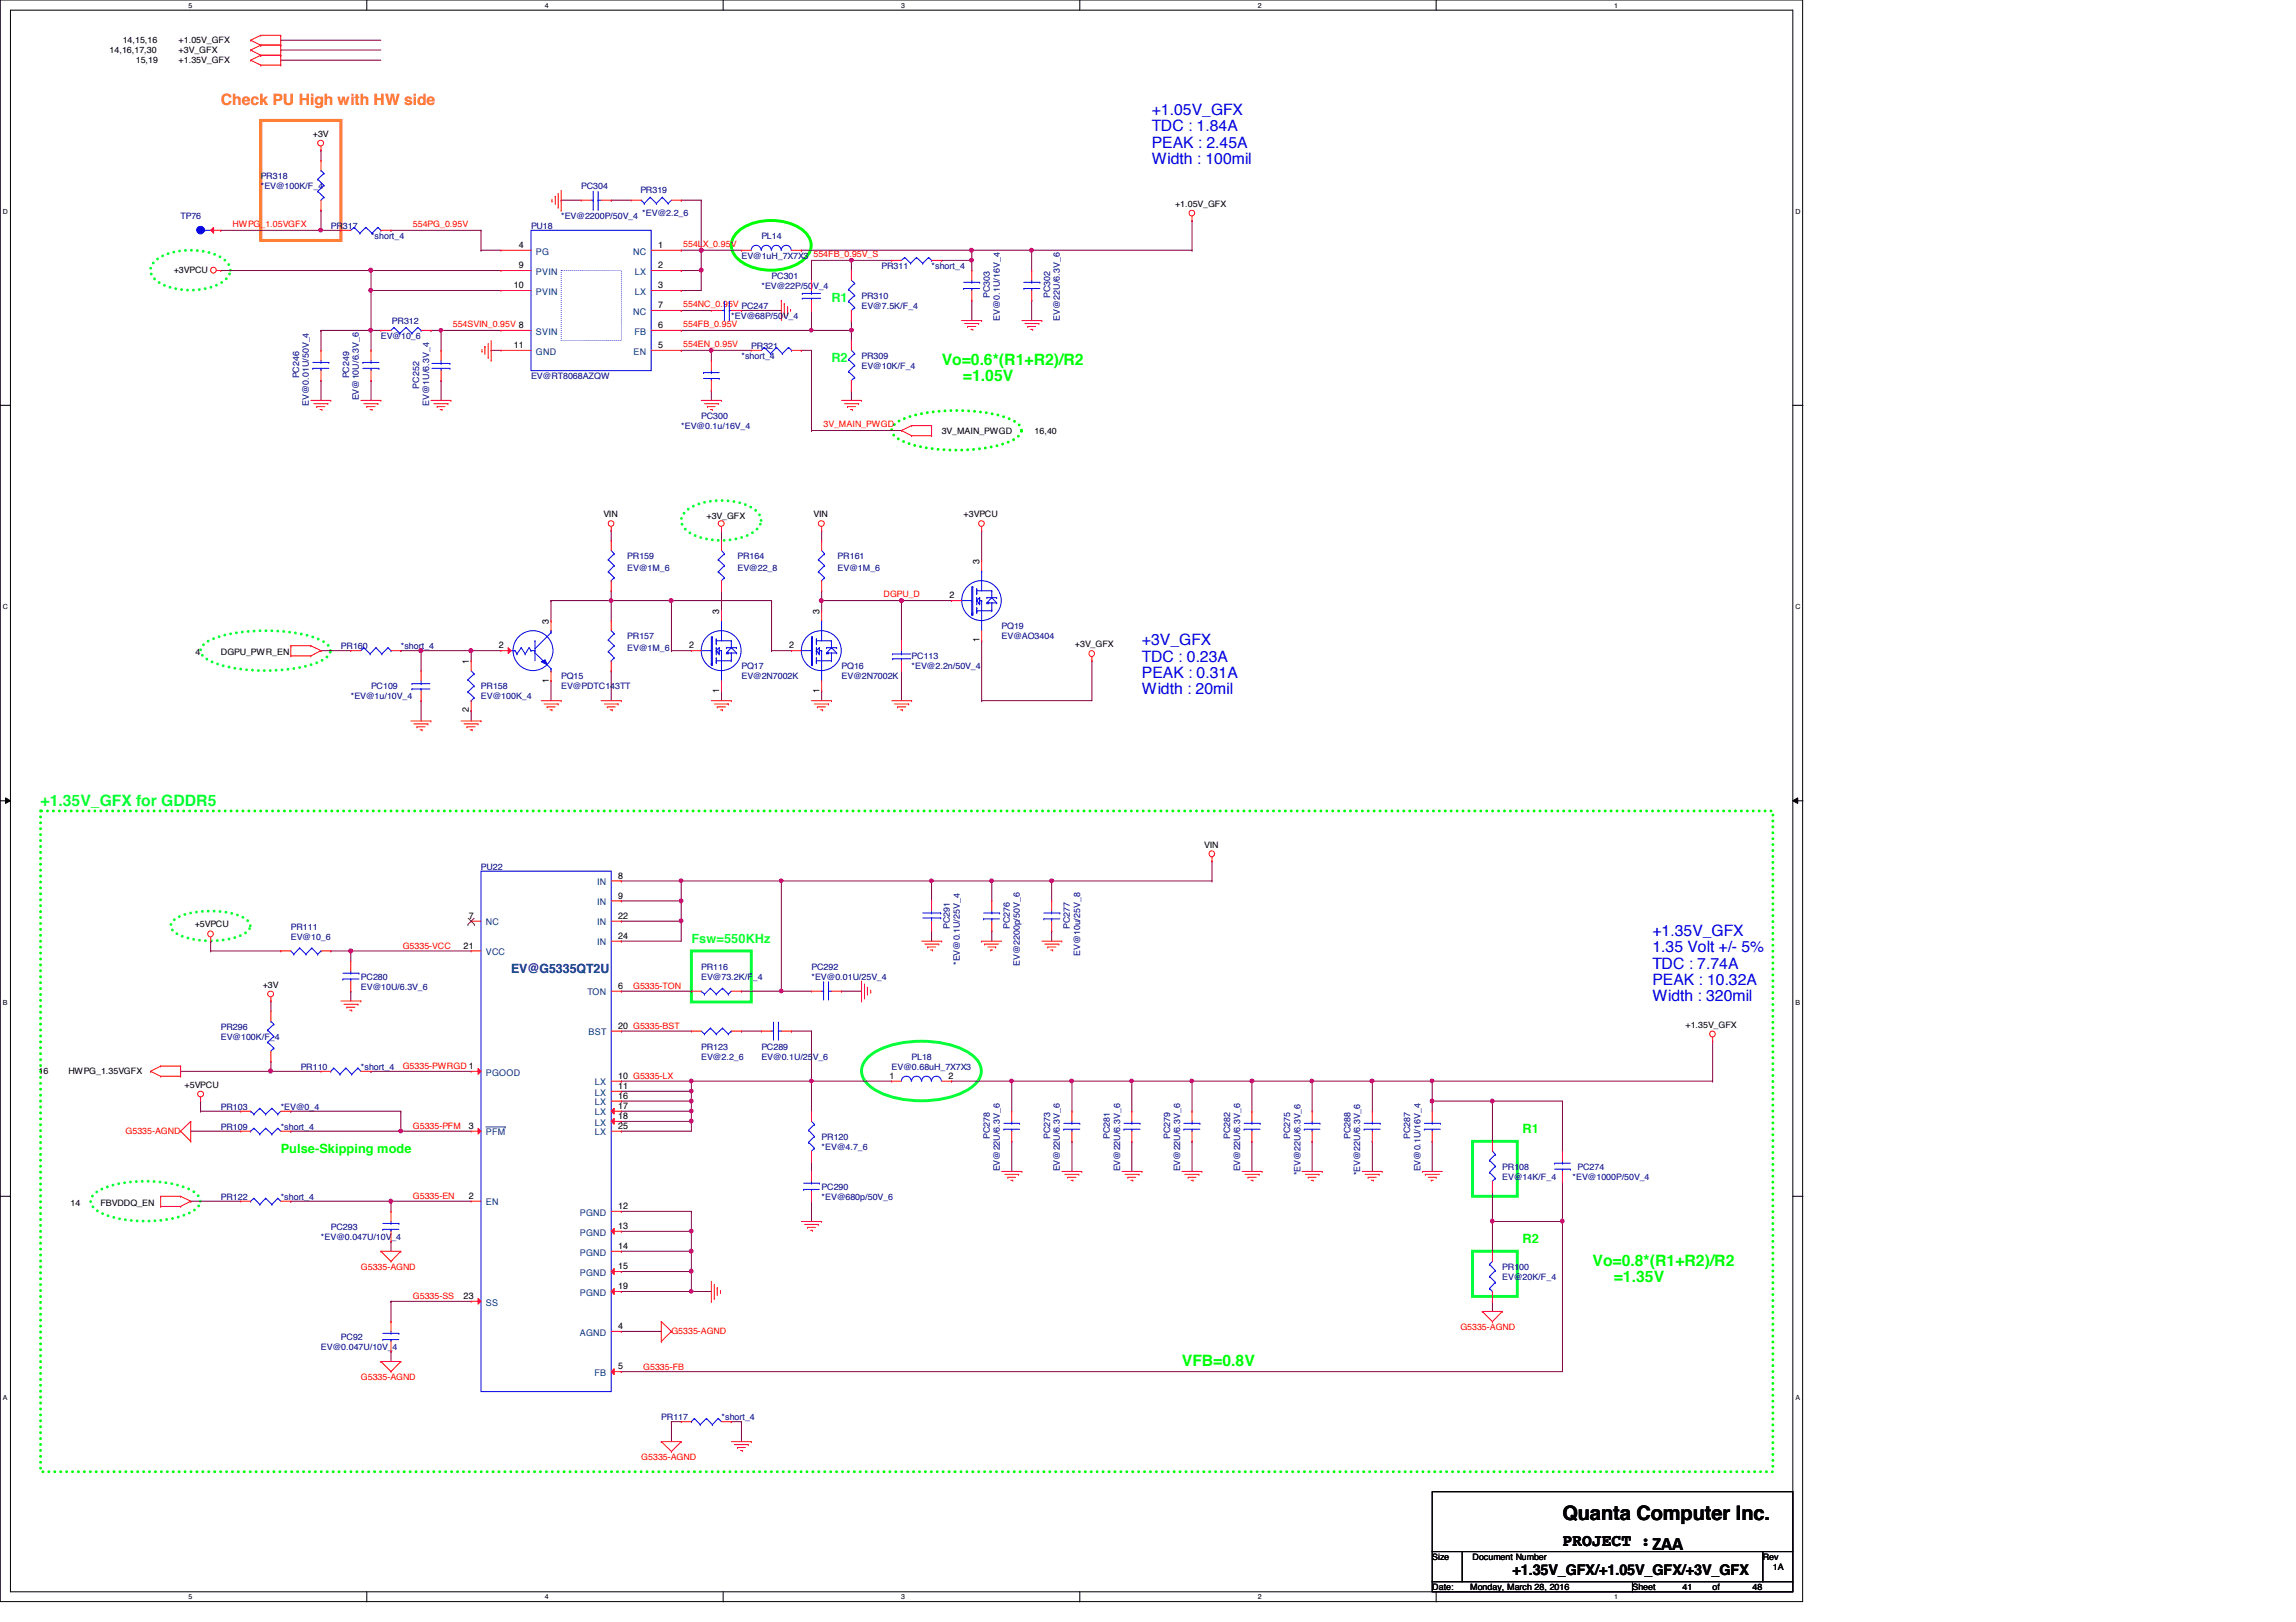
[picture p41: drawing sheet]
<svg xmlns="http://www.w3.org/2000/svg" width="297mm" height="210mm" viewBox="0 0 297 210" stroke-linecap="round" stroke-linejoin="round" font-family="sans-serif">
<defs><g id="words">
<text font-size="2.6" x="202.1" y="196.7">Quanta Computer Inc.</text>
<text font-size="2.2" x="202.1" y="200">PROJECT :ZAA</text>
<text font-size="2" fill="#ff8000" x="28.6" y="13.6">Check PU High with HW side</text>
<g font-size="2" fill="#00f">
<text x="149" y="14.9">+1.05V_GFX</text>
<text x="149" y="17">TDC : 1.84A</text>
<text x="149" y="19.1">PEAK : 2.45A</text>
<text x="149" y="21.2">Width : 100mil</text>
<text x="147.7" y="83.5">+3V_GFX</text>
<text x="147.7" y="85.6">TDC : 0.23A</text>
<text x="147.7" y="87.8">PEAK : 0.31A</text>
<text x="147.7" y="89.9">Width : 20mil</text>
<text x="213.8" y="121.1">+1.35V_GFX</text>
<text x="213.8" y="123.2">1.35 Volt +/- 5%</text>
<text x="213.8" y="125.3">TDC : 7.74A</text>
<text x="213.8" y="127.5">PEAK : 10.32A</text>
<text x="213.8" y="129.6">Width : 320mil</text>
</g>
<g font-size="2" fill="#0f0">
<text x="121.8" y="47.2">Vo=0.6*(R1+R2)/R2</text>
<text x="124.6" y="49.4">=1.05V</text>
<text x="206" y="163.8">Vo=0.8*(R1+R2)/R2</text>
<text x="208.8" y="165.9">=1.35V</text>
<text x="152.9" y="176.8">VFB=0.8V</text>
</g>
<text font-size="2" fill="#00ff40" x="5.2" y="104.3">+1.35V_GFX for GDDR5</text>
<text font-size="1.9" x="195.7" y="203.9">+1.35V_GFX/+1.05V_GFX/+3V_GFX</text>
<g font-size="1.7" fill="#00ff40">
<text x="107.6" y="39.1">R1</text>
<text x="107.6" y="46.9">R2</text>
<text x="89.4" y="122">Fsw=550KHz</text>
</g>
<text font-size="1.7" fill="#000080" x="66.1" y="125.9">EV@G5335QT2U</text>
<g font-size="1.7" fill="#0f0">
<text x="36.3" y="149.2">Pulse-Skipping mode</text>
<text x="197" y="146.6">R1</text>
<text x="197" y="160.9">R2</text>
</g>
<g font-size="1.2">
<text x="67.1" y="34.7">9</text>
<text x="67.1" y="32.1">4</text>
<text x="85.1" y="32.1">1</text>
<text x="85.1" y="34.7">2</text>
<text x="66.5" y="37.3">10</text>
<text x="85.1" y="37.3">3</text>
<text x="85.1" y="39.9">7</text>
<text x="66.5" y="45">11</text>
<text x="85.1" y="42.5">6</text>
<text x="85.1" y="45">5</text>
<text x="122.8" y="77.4">2</text>
<text x="126.7" y="73" transform="rotate(-90 126.7 73)">3</text>
<text x="64.6" y="83.9">2</text>
<text x="71" y="80.7" transform="rotate(-90 71 80.7)">3</text>
<text x="89.2" y="83.9">2</text>
<text x="93" y="79.5" transform="rotate(-90 93 79.5)">3</text>
<text x="102.1" y="83.9">2</text>
<text x="106" y="79.5" transform="rotate(-90 106 79.5)">3</text>
<text x="126.7" y="83.1" transform="rotate(-90 126.7 83.1)">1</text>
<text x="60.7" y="85.9" transform="rotate(-90 60.7 85.9)">1</text>
<text x="71" y="88.3" transform="rotate(-90 71 88.3)">1</text>
<text x="93" y="89.6" transform="rotate(-90 93 89.6)">1</text>
<text x="106" y="89.6" transform="rotate(-90 106 89.6)">1</text>
<text x="60.7" y="92.2" transform="rotate(-90 60.7 92.2)">2</text>
<text x="80" y="113.7">8</text>
<text x="60.7" y="118.9">7</text>
<text x="80" y="116.3">9</text>
<text x="80" y="118.9">22</text>
<text x="60" y="122.8">21</text>
<text x="80" y="121.5">24</text>
<text x="80" y="128">6</text>
<text x="80" y="133.1">20 G5335-BST</text>
<text x="80" y="140.9">11</text>
<text x="80" y="139.6">10 G5335-LX</text>
<text x="80" y="143.5">17</text>
<text x="80" y="142.2">16</text>
<text x="115.1" y="139.6">1</text>
<text x="122.7" y="139.6">2</text>
<text x="60.7" y="146.1">3</text>
<text x="80" y="144.8">18</text>
<text x="80" y="146.1">25</text>
<text x="60.7" y="155.2">2</text>
<text x="80" y="156.5">12</text>
<text x="80" y="159">13</text>
<text x="80" y="161.6">14</text>
<text x="80" y="164.3">15</text>
<text x="80" y="166.8">19</text>
<text x="60" y="168.1">23</text>
<text x="80" y="172">4</text>
<text x="80" y="177.2">5</text>
</g>
<g font-size="1.2" fill="#004080">
<text x="69.3" y="35.6">PVIN</text>
<text x="69.3" y="32.9">PG</text>
<text x="81.9" y="32.9">NC</text>
<text x="82.1" y="35.6">LX</text>
<text x="69.3" y="38.1">PVIN</text>
<text x="81.9" y="40.7">NC</text>
<text x="82.1" y="38.1">LX</text>
<text x="69.3" y="43.3">SVIN</text>
<text x="69.3" y="45.9">GND</text>
<text x="82" y="45.9">EN</text>
<text x="82.1" y="43.3">FB</text>
<text x="62.9" y="119.8">NC</text>
<text x="77.3" y="114.6">IN</text>
<text x="77.3" y="117.1">IN</text>
<text x="77.3" y="119.8">IN</text>
<text x="62.9" y="123.6">VCC</text>
<text x="77.3" y="122.3">IN</text>
<text x="76" y="128.8">TON</text>
<text x="76.2" y="134">BST</text>
<text x="62.9" y="139.2">PGOOD</text>
<text x="77" y="141.8">LX</text>
<text x="77" y="140.5">LX</text>
<text x="77" y="143">LX</text>
<text x="62.9" y="146.9">PFM</text>
<text x="77" y="144.4">LX</text>
<text x="77" y="145.7">LX</text>
<text x="77" y="146.9">LX</text>
<text x="62.9" y="156">EN</text>
<text x="75" y="157.3">PGND</text>
<text x="75" y="159.9">PGND</text>
<text x="75" y="165.1">PGND</text>
<text x="75" y="162.5">PGND</text>
<text x="75" y="167.7">PGND</text>
<text x="62.9" y="169">SS</text>
<text x="75" y="172.8">AGND</text>
<text x="76.9" y="178.1">FB</text>
</g>
<g font-size="1.1">
<text x="15.9" y="5.5">14,15,16</text>
<text x="23.1" y="5.5">+1.05V_GFX</text>
<text x="14.2" y="6.8">14,16,17,30</text>
<text x="17.6" y="8.1">15,19</text>
<text x="23.1" y="6.8">+3V_GFX</text>
<text x="23.1" y="8.1">+1.35V_GFX</text>
<text x="40.5" y="17.7">+3V</text>
<text x="152" y="26.8">+1.05V_GFX</text>
<text x="22.5" y="35.3">+3VPCU</text>
<text x="121.8" y="56.2">3V_MAIN_PWGD</text>
<text x="133.9" y="56.2">16,40</text>
<text x="78.1" y="66.9">VIN</text>
<text x="91.4" y="67.2">+3V_GFX</text>
<text x="105.2" y="66.9">VIN</text>
<text x="124.7" y="66.9">+3VPCU</text>
<text x="139.1" y="83.8">+3V_GFX</text>
<text x="25.3" y="84.8">4</text>
<text x="28.6" y="84.8">DGPU_PWR_EN</text>
<text x="155.8" y="109.7">VIN</text>
<text x="25.2" y="120">+5VPCU</text>
<text x="34" y="127.8">+3V</text>
<text x="218.1" y="133">+1.35V_GFX</text>
<text x="5" y="138.9">16</text>
<text x="8.8" y="138.9">HWPG_1.35VGFX</text>
<text x="23.9" y="140.8">+5VPCU</text>
<text x="9.1" y="156">14</text>
<text x="13" y="156">FBVDDQ_EN</text>
<text x="185.3" y="201.9">Size</text>
<text x="190.5" y="201.9">Document Number</text>
<text x="228" y="201.9">Rev</text>
<text x="229.4" y="203.2">1A</text>
<text x="185.3" y="205.8">Date:</text>
<text x="190.2" y="205.8">Monday, March 28, 2016</text>
<text x="211.2" y="205.8">Sheet</text>
<text x="217.7" y="205.8">41</text>
<text x="221.6" y="205.8">of</text>
<text x="226.7" y="205.8">48</text>
</g>
<g font-size="1.1" fill="#000080">
<text x="33.7" y="23.2">PR318</text>
<text x="23.4" y="28.3">TP76</text>
<text x="33.7" y="24.4">*EV@100K/F_4</text>
<text x="42.8" y="29.6">PR317</text>
<text x="68.7" y="29.6">PU18</text>
<text x="72.6" y="28.3">*EV@2200P/50V_4</text>
<text x="75.2" y="24.4">PC304</text>
<text x="82.8" y="24.9">PR319</text>
<text x="83.1" y="27.9">*EV@2.2_6</text>
<text x="48" y="30.9">*short_4</text>
<text x="95.9" y="33.5">EV@1uH_7X7X3</text>
<text x="98.5" y="30.9">PL14</text>
<text x="114" y="34.8">PR311</text>
<text x="120.5" y="34.8">*short_4</text>
<text x="50.7" y="41.9">PR312</text>
<text x="94.6" y="41.3">*EV@68P/50V_4</text>
<text x="98.5" y="37.4">*EV@22P/50V_4</text>
<text x="99.8" y="36.1">PC301</text>
<text x="111.5" y="38.7">PR310</text>
<text x="111.5" y="40">EV@7.5K/F_4</text>
<text x="128.1" y="38.6" transform="rotate(-90 128.1 38.6)">PC303</text>
<text x="129.4" y="41.5" transform="rotate(-90 129.4 41.5)">EV@0.1U/16V_4</text>
<text x="135.8" y="38.6" transform="rotate(-90 135.8 38.6)">PC302</text>
<text x="137.1" y="41.5" transform="rotate(-90 137.1 41.5)">EV@22U/6.3V_6</text>
<text x="49.3" y="43.9">EV@10_6</text>
<text x="95.9" y="46.4">*short_4</text>
<text x="97.2" y="45.2">PR321</text>
<text x="111.5" y="46.4">PR309</text>
<text x="111.5" y="47.8">EV@10K/F_4</text>
<text x="38.7" y="49" transform="rotate(-90 38.7 49)">PC246</text>
<text x="40" y="52.5" transform="rotate(-90 40 52.5)">EV@0.01U/50V_4</text>
<text x="45.2" y="49" transform="rotate(-90 45.2 49)">PC249</text>
<text x="46.4" y="51.8" transform="rotate(-90 46.4 51.8)">EV@10U/6.3V_6</text>
<text x="54.2" y="50.3" transform="rotate(-90 54.2 50.3)">PC252</text>
<text x="55.5" y="52.5" transform="rotate(-90 55.5 52.5)">EV@1U/6.3V_4</text>
<text x="68.7" y="49.1">EV@RT8068AZQW</text>
<text x="88.1" y="55.5">*EV@0.1u/16V_4</text>
<text x="90.7" y="54.2">PC300</text>
<text x="81.1" y="72.3">PR159</text>
<text x="81.1" y="73.9">EV@1M_6</text>
<text x="95.4" y="72.3">PR164</text>
<text x="95.4" y="73.9">EV@22_8</text>
<text x="108.4" y="72.3">PR161</text>
<text x="108.4" y="73.9">EV@1M_6</text>
<text x="81.1" y="82.7">PR157</text>
<text x="129.6" y="81.4">PQ19</text>
<text x="129.6" y="82.7">EV@AO3404</text>
<text x="44.1" y="84">PR160</text>
<text x="48" y="89.2">PC109</text>
<text x="51.9" y="84">*short_4</text>
<text x="62.2" y="89.2">PR158</text>
<text x="72.6" y="87.9">PQ15</text>
<text x="72.6" y="89.2">EV@PDTC143TT</text>
<text x="81.1" y="84.3">EV@1M_6</text>
<text x="95.9" y="86.6">PQ17</text>
<text x="95.9" y="87.9">EV@2N7002K</text>
<text x="108.9" y="86.6">PQ16</text>
<text x="108.9" y="87.9">EV@2N7002K</text>
<text x="117.9" y="85.3">PC113</text>
<text x="117.9" y="86.6">*EV@2.2n/50V_4</text>
<text x="45.4" y="90.5">*EV@1u/10V_4</text>
<text x="62.2" y="90.5">EV@100K_4</text>
<text x="62.2" y="112.5">PU22</text>
<text x="37.6" y="120.3">PR111</text>
<text x="37.6" y="121.6">EV@10_6</text>
<text x="90.7" y="125.5">PR116</text>
<text x="105" y="125.5">PC292</text>
<text x="122.9" y="120.2" transform="rotate(-90 122.9 120.2)">PC291</text>
<text x="124.2" y="124.9" transform="rotate(-90 124.2 124.9)">*EV@0.1U/25V_4</text>
<text x="130.6" y="120.2" transform="rotate(-90 130.6 120.2)">PC276</text>
<text x="131.9" y="125" transform="rotate(-90 131.9 125)">EV@2200p/50V_6</text>
<text x="138.4" y="120.2" transform="rotate(-90 138.4 120.2)">PC277</text>
<text x="139.7" y="123.7" transform="rotate(-90 139.7 123.7)">EV@10u/25V_8</text>
<text x="46.7" y="126.8">PC280</text>
<text x="46.7" y="128.1">EV@10U/6.3V_6</text>
<text x="90.7" y="126.8">EV@73.2K/F_4</text>
<text x="105" y="126.8">*EV@0.01U/25V_4</text>
<text x="28.6" y="133.3">PR296</text>
<text x="28.6" y="134.5">EV@100K/F_4</text>
<text x="90.7" y="135.8">PR123</text>
<text x="90.7" y="137.1">EV@2.2_6</text>
<text x="98.5" y="135.8">PC289</text>
<text x="98.5" y="137.1">EV@0.1U/25V_6</text>
<text x="117.9" y="137.1">PL18</text>
<text x="28.6" y="143.6">PR103</text>
<text x="36.3" y="143.6">*EV@0_4</text>
<text x="38.9" y="138.4">PR110</text>
<text x="46.7" y="138.4">*short_4</text>
<text x="115.4" y="138.4">EV@0.68uH_7X7X3</text>
<text x="28.6" y="146.2">PR109</text>
<text x="36.3" y="146.2">*short_4</text>
<text x="106.3" y="147.5">PR120</text>
<text x="106.3" y="148.8">*EV@4.7_6</text>
<text x="128.1" y="147.4" transform="rotate(-90 128.1 147.4)">PC278</text>
<text x="135.8" y="147.4" transform="rotate(-90 135.8 147.4)">PC273</text>
<text x="143.6" y="147.4" transform="rotate(-90 143.6 147.4)">PC281</text>
<text x="151.4" y="147.4" transform="rotate(-90 151.4 147.4)">PC279</text>
<text x="159.2" y="147.4" transform="rotate(-90 159.2 147.4)">PC282</text>
<text x="166.9" y="147.4" transform="rotate(-90 166.9 147.4)">PC275</text>
<text x="174.7" y="147.4" transform="rotate(-90 174.7 147.4)">PC288</text>
<text x="182.5" y="147.4" transform="rotate(-90 182.5 147.4)">PC287</text>
<text x="28.6" y="155.3">PR122</text>
<text x="36.3" y="155.3">*short_4</text>
<text x="106.3" y="154">PC290</text>
<text x="106.3" y="155.3">*EV@680p/50V_6</text>
<text x="129.4" y="151.6" transform="rotate(-90 129.4 151.6)">EV@22U/6.3V_6</text>
<text x="137.1" y="151.6" transform="rotate(-90 137.1 151.6)">EV@22U/6.3V_6</text>
<text x="144.9" y="151.6" transform="rotate(-90 144.9 151.6)">EV@22U/6.3V_6</text>
<text x="152.7" y="151.6" transform="rotate(-90 152.7 151.6)">EV@22U/6.3V_6</text>
<text x="160.4" y="151.6" transform="rotate(-90 160.4 151.6)">EV@22U/6.3V_6</text>
<text x="168.2" y="152.1" transform="rotate(-90 168.2 152.1)">*EV@22U/6.3V_6</text>
<text x="176" y="152.1" transform="rotate(-90 176 152.1)">*EV@22U/6.3V_6</text>
<text x="183.8" y="151.6" transform="rotate(-90 183.8 151.6)">EV@0.1U/16V_4</text>
<text x="194.3" y="151.4">PR108</text>
<text x="194.3" y="152.7">EV@14K/F_4</text>
<text x="203.5" y="152.7">*EV@1000P/50V_4</text>
<text x="204.1" y="151.4">PC274</text>
<text x="41.5" y="160.4">*EV@0.047U/10V_4</text>
<text x="42.8" y="159.2">PC293</text>
<text x="194.3" y="164.3">PR100</text>
<text x="194.3" y="165.7">EV@20K/F_4</text>
<text x="44.1" y="173.4">PC92</text>
<text x="41.5" y="174.7">EV@0.047U/10V_4</text>
<text x="85.6" y="183.8">PR117</text>
<text x="93.3" y="183.8">*short_4</text>
</g>
<g font-size="1.1" fill="#f00">
<text x="30.1" y="29.3">HWPG_1.05VGFX</text>
<text x="53.4" y="29.3">554PG_0.95V</text>
<text x="88.4" y="31.9">554LX_0.95V</text>
<text x="105.2" y="33.2">554FB_0.95V_S</text>
<text x="88.4" y="39.7">554NC_0.95V PC247</text>
<text x="58.6" y="42.3">554SVIN_0.95V 8</text>
<text x="88.4" y="42.3">554FB_0.95V</text>
<text x="88.4" y="44.9">554EN_0.95V</text>
<text x="106.5" y="55.2">3V_MAIN_PWGD</text>
<text x="114.3" y="77.3">DGPU_D</text>
<text x="52.1" y="122.8">G5335-VCC</text>
<text x="81.9" y="128">G5335-TON</text>
<text x="52.1" y="138.4">G5335-PWRGD 1</text>
<text x="16.3" y="146.7">G5335-AGND</text>
<text x="53.4" y="146.1">G5335-PFM</text>
<text x="53.4" y="155.2">G5335-EN</text>
<text x="46.7" y="164.3">G5335-AGND</text>
<text x="53.4" y="168.1">G5335-SS</text>
<text x="86.9" y="172.6">G5335-AGND</text>
<text x="188.9" y="172.1">G5335-AGND</text>
<text x="46.7" y="178.6">G5335-AGND</text>
<text x="83.2" y="177.2">G5335-FB</text>
<text x="83" y="188.9">G5335-AGND</text>
</g>
<g font-size=".9">
<text x="24.4" y="1">5</text>
<text x="70.5" y="1">4</text>
<text x="116.6" y="1">3</text>
<text x="162.7" y="1">2</text>
<text x="208.8" y="1">1</text>
<text x=".4" y="27.7">D</text>
<text x="232.3" y="27.7">D</text>
<text x=".4" y="78.8">C</text>
<text x="232.3" y="78.8">C</text>
<text x=".4" y="130">B</text>
<text x="232.3" y="130">B</text>
<text x=".4" y="181.2">A</text>
<text x="232.3" y="181.2">A</text>
<text x="24.4" y="207">5</text>
<text x="70.5" y="207">4</text>
<text x="116.6" y="207">3</text>
<text x="162.7" y="207">2</text>
<text x="208.8" y="207">1</text>
</g>
</g></defs>
<path d="M0 0h233.2v207.3h-233.2zM1.4 1.3h230.5v204.7h-230.5z" fill="none" stroke="#000" stroke-width=".13"/>
<g fill="#fff">
<path d="M24.4 .2h.5v1h-.5z"/>
<path d="M24.4 206.2h.5v1h-.5z"/>
</g>
<path d="M47.5 0v1.3M47.5 206v1.3" fill="none" stroke="#000" stroke-width=".13"/>
<g fill="#fff">
<path d="M70.5 .2h.5v1h-.5z"/>
<path d="M70.5 206.2h.5v1h-.5z"/>
</g>
<path d="M93.6 0v1.3M93.6 206v1.3" fill="none" stroke="#000" stroke-width=".13"/>
<g fill="#fff">
<path d="M116.6 .2h.5v1h-.5z"/>
<path d="M116.6 206.2h.5v1h-.5z"/>
</g>
<path d="M139.7 0v1.3M139.7 206v1.3" fill="none" stroke="#000" stroke-width=".13"/>
<g fill="#fff">
<path d="M162.7 .2h.5v1h-.5z"/>
<path d="M162.7 206.2h.5v1h-.5z"/>
</g>
<path d="M185.8 0v1.3M185.8 206v1.3" fill="none" stroke="#000" stroke-width=".13"/>
<g fill="#fff">
<path d="M208.8 .2h.5v1h-.5z"/>
<path d="M208.8 206.2h.5v1h-.5z"/>
<path d="M.4 26.9h.6v1h-.6z"/>
<path d="M232.3 26.9h.6v1h-.6z"/>
<path d="M.4 78h.6v1h-.6z"/>
<path d="M232.3 78h.6v1h-.6z"/>
</g>
<path d="M0 52.5h1.4M231.9 52.5h1.4" fill="none" stroke="#000" stroke-width=".13"/>
<g fill="#fff">
<path d="M.4 129.2h.6v1h-.6z"/>
<path d="M232.3 129.2h.6v1h-.6z"/>
</g>
<path d="M0 103.6h1.4M.7 103.3l.7 .3-.7 .4zM231.9 103.6l.7-.3v.7zM231.9 103.6h1.4" fill="none" stroke="#000" stroke-width=".13"/>
<path d="M.7 103.3l.7 .3-.7 .4zM231.9 103.6l.7-.3v.7z" fill="#000"/>
<g fill="#fff">
<path d="M.4 180.4h.5v1h-.5z"/>
<path d="M232.3 180.4h.5v1h-.5z"/>
</g>
<path d="M0 154.8h1.4M231.9 154.8h1.4" fill="none" stroke="#000" stroke-width=".13"/>
<path d="M19.9 34a6.5 6.5 0 0 1 4.7-1.6 6.5 6.5 0 0 1 4.8 1.6 1.54 1.54 0 0 1-.5 2.4 8.5 8.5 0 0 1-8.6 0 1.6 1.6 0 0 1-.4-2.4zM88.5 66.3a6.5 6.5 0 0 1 4.8-1.5 6.5 6.5 0 0 1 4.8 1.5 1.54 1.54 0 0 1-.5 2.5 8.5 8.5 0 0 1-8.6 0 1.6 1.6 0 0 1-.5-2.5zM26.4 83.4a10.2 10.2 0 0 1 5.3-1.7 21.9 21.9 0 0 1 9.4 1 2.12 2.12 0 0 1 1.7 1.5 2.13 2.13 0 0 1-1.7 1.5 22.1 22.1 0 0 1-13.5 0 2.12 2.12 0 0 1-1.7-1.5l.2-.4zM22.5 119.1a7.9 7.9 0 0 1 4.7-1.2 8.1 8.1 0 0 1 4.8 1.2 .89 .89 0 0 1 0 1.5 8 8 0 0 1-4.8 1.2 7.8 7.8 0 0 1-4.7-1.2 .9 .9 0 0 1 0-1.5zM12.2 154.5a9.2 9.2 0 0 1 5.3-1.6 14.4 14.4 0 0 1 7.4 1.2 1.32 1.32 0 0 1 .6 2.2 9.4 9.4 0 0 1-5.4 1.7 14.1 14.1 0 0 1-7.4-1.3 1.32 1.32 0 0 1-.5-2.2z" fill="none" stroke="#00ff40" stroke-width=".38" stroke-dasharray="0 .8"/>
<path d="M115.8 54.9a10.3 10.3 0 0 1 5.3-1.6 22.1 22.1 0 0 1 9.4 .9 2.11 2.11 0 0 1 1.7 1.5 2.13 2.13 0 0 1-1.7 1.5 22.1 22.1 0 0 1-13.5 0 2.12 2.12 0 0 1-1.6-1.5l.1-.4zM5.2 104.9h224.2v85.6h-224.2z" fill="none" stroke="#0f0" stroke-width=".38" stroke-dasharray="0 .8"/>
<path d="M95.3 30.1a7 7 0 0 1 7.1-1.1 3.3 3.3 0 0 1 2.5 2.7 3.4 3.4 0 0 1-2.5 2.8 7.4 7.4 0 0 1-6.6-.7 2.33 2.33 0 0 1-.5-3.7z" fill="none" stroke="#0f0" stroke-width=".38"/>
<path d="M33.7 15.6h10.4v15.5h-10.4z" fill="none" stroke="#ff8000" stroke-width=".38"/>
<path d="M89.4 123.1h7.8v6.6h-7.8zM112.3 136.8a9.4 9.4 0 0 1 5.6-2 12.7 12.7 0 0 1 7.6 1.5 2.68 2.68 0 0 1 1.4 2.9 4 4 0 0 1-2.2 2.1 13.8 13.8 0 0 1-11 0 3.6 3.6 0 0 1-2.2-2.7l.1-.6 .3-.6zM190.5 147.7h5.8v7.1h-5.8zM190.5 161.9h5.8v5.9h-5.8z" fill="none" stroke="#00ff40" stroke-width=".38"/>
<path d="M133.5 32.4h20.7M154.2 32.4h.1" fill="none" stroke="#800040" stroke-width=".13"/>
<path d="M133.3 32.2l.1-.1 .2 .1v.4h-.2h-.1z" fill-rule="evenodd" fill="#f0f"/>
<path d="M133.3 32.2l.1-.1 .2 .1v.4h-.2h-.1z" fill="none" stroke="#f0f" stroke-width=".13"/>
<path d="M36.3 5.2h.1M36.3 6.5h.1M36.3 5.2h13M36.3 6.5h13M28.6 35h19.4M48 35h.1M62.2 29.8h.1M62.2 29.8v2.6M90.7 25.9h.1M90.7 25.9v6.5" fill="none" stroke="#800040" stroke-width=".13"/>
<circle cx="90.7" cy="32.4" r=".26" fill="#f0f"/>
<circle cx="90.7" cy="32.4" r=".26" fill="none" stroke="#f0f" stroke-width=".13"/>
<g fill="none" stroke="#800040" stroke-width=".13">
<path d="M50.6 29.8h.1M50.6 29.8h11.6M72.6 25.9h.1M72.6 25.9h2.6M79.1 25.9h.1M79.1 25.9h2.6M88.1 25.9h.1M88.1 25.9h2.6M90.7 32.4h.1M90.7 32.4v2.6M105 33.7h.1M105 33.7h5.1"/>
<path d="M125.7 38.9h.1M125.7 33.7h.1M125.7 33.7v1.3M125.7 38.9v2.6M88.1 40.2h.1M88.1 40.2h3.9M95.9 40.2h.1M95.9 40.2h5.2M105 45.3h.1M105 45.3v10.4"/>
</g>
<circle cx="125.7" cy="33.7" r=".25" fill="#f0f"/>
<circle cx="125.7" cy="33.7" r=".25" fill="none" stroke="#f0f" stroke-width=".13"/>
<path d="M105 33.7h.1M105 33.7v2.6M110.1 33.7h.1M110.1 33.7h5.3M121.8 33.7h.1M125.7 32.4h.1M125.7 32.4v1.3h-3.9M133.5 38.9h.1M133.5 32.4h.1M133.5 32.4v2.6M133.5 38.9v2.6" fill="none" stroke="#800040" stroke-width=".13"/>
<circle cx="110.2" cy="33.7" r=".25" fill="#f0f"/>
<circle cx="110.2" cy="33.7" r=".25" fill="none" stroke="#f0f" stroke-width=".13"/>
<g fill="none" stroke="#800040" stroke-width=".13">
<path d="M88.1 32.4h.1M88.1 35h.1M88.1 32.4h7.8M88.1 35h2.6M90.7 32.4h.1M90.7 35h.1M90.7 35v2.6M110.1 33.7h.1M110.1 33.7v1.3M57.1 49.2h.1M57.1 49.2v2.6M63.5 45.3h.1"/>
<path d="M63.5 45.3h1.3M92 50.5h.1M92 45.3h.1M92 45.3v1.4M92 50.5v1.3M105 42.8h.1M105 42.8h5.1"/>
</g>
<circle cx="90.7" cy="35" r=".26" fill="#f0f"/>
<circle cx="90.7" cy="35" r=".26" fill="none" stroke="#f0f" stroke-width=".13"/>
<path d="M110.1 42.8h.1M110.1 42.8v1.3" fill="none" stroke="#800040" stroke-width=".13"/>
<circle cx="110.2" cy="42.7" r=".25" fill="#f0f"/>
<circle cx="110.2" cy="42.7" r=".25" fill="none" stroke="#f0f" stroke-width=".13"/>
<path d="M48 37.6h.1M48 37.6v5.2M110.1 41.5h.1M110.1 41.5v1.3" fill="none" stroke="#800040" stroke-width=".13"/>
<circle cx="48" cy="42.7" r=".25" fill="#f0f"/>
<circle cx="48" cy="42.7" r=".25" fill="none" stroke="#f0f" stroke-width=".13"/>
<path d="M48 37.6h.1M48 37.6h16.8" fill="none" stroke="#800040" stroke-width=".13"/>
<circle cx="48" cy="37.6" r=".25" fill="#f0f"/>
<circle cx="48" cy="37.6" r=".25" fill="none" stroke="#f0f" stroke-width=".13"/>
<path d="M48 35h.1M48 35v2.6M88.1 37.6h.1M88.1 37.6h2.6M88.1 42.8h.1M88.1 42.8h16.9" fill="none" stroke="#800040" stroke-width=".13"/>
<path d="M104.8 42.6h.3l.1 .1-.1 .2-.2 .1-.1-.1z" fill-rule="evenodd" fill="#f0f"/>
<path d="M104.8 42.6h.3l.1 .1-.1 .2-.2 .1-.1-.1z" fill="none" stroke="#f0f" stroke-width=".13"/>
<path d="M48 35h.1M48 35h16.8M41.5 42.8h.1M41.5 42.8v2.5M110.1 50.5h.1M110.1 50.5v1.3" fill="none" stroke="#800040" stroke-width=".13"/>
<circle cx="48" cy="35" r=".26" fill="#f0f"/>
<circle cx="48" cy="35" r=".26" fill="none" stroke="#f0f" stroke-width=".13"/>
<path d="M57.1 42.8h.1M57.1 42.8h7.7M92 45.3h.1M92 45.3h5.2" fill="none" stroke="#800040" stroke-width=".13"/>
<path d="M56.9 42.6h.3l.1 .1-.1 .2-.2 .1-.1-.1z" fill-rule="evenodd" fill="#f0f"/>
<path d="M56.9 42.6h.3l.1 .1-.1 .2-.2 .1-.1-.1z" fill="none" stroke="#f0f" stroke-width=".13"/>
<g fill="none" stroke="#800040" stroke-width=".13">
<path d="M41.5 42.8h.1M41.5 49.2h.1M41.5 42.8h7.8M41.5 49.2v2.6M48 42.8h.1M48 49.2h.1M48 42.8v2.5M48 49.2v2.6M55.7 42.8h.1M55.7 42.8h1.4M57.1 42.8h.1M57.1 42.8v2.5"/>
<path d="M88.1 45.3h.1M88.1 45.3h3.9M103.7 45.3h.1M103.7 45.3h1.3M105 40.2h.1M105 40.2v2.6"/>
</g>
<path d="M91.8 45.1h.2l.2 .1v.3l-.2 .1-.2-.1z" fill-rule="evenodd" fill="#f0f"/>
<path d="M91.8 45.1h.2l.2 .1v.3l-.2 .1-.2-.1z" fill="none" stroke="#f0f" stroke-width=".13"/>
<g fill="none" stroke="#800040" stroke-width=".13">
<path d="M41.5 19.4h.1M41.5 19.4v1.3M28.6 29.8h.1M28.6 29.8h15.5M41.5 29.8h.1M41.5 27.2h.1M41.5 27.2v2.6M62.2 32.4h.1M62.2 32.4h2.6M125.7 32.4h.1M125.7 32.4h7.8M154.2 28.5h.1"/>
<path d="M154.2 28.5v3.9M105 55.7h.1M105 55.7h11.6"/>
</g>
<circle cx="41.5" cy="29.8" r=".25" fill="#f0f"/>
<circle cx="41.5" cy="29.8" r=".25" fill="none" stroke="#f0f" stroke-width=".13"/>
<path d="M103.7 32.4h.1M103.7 32.4h22" fill="none" stroke="#800040" stroke-width=".13"/>
<circle cx="125.7" cy="32.4" r=".26" fill="#f0f"/>
<circle cx="125.7" cy="32.4" r=".26" fill="none" stroke="#f0f" stroke-width=".13"/>
<path d="M36.3 7.8h.1M36.3 7.8h13M79.1 68.7h.1M79.1 77.7h.1M79.1 68.7v1.3M79.1 77.7v2.6M93.3 76.5h.1M93.3 76.5v2.5M86.9 84.2h.1M86.9 84.2h2.5" fill="none" stroke="#800040" stroke-width=".13"/>
<path d="M78.9 77.5h.1l.2 .1v.3l-.2 .1-.1-.1z" fill-rule="evenodd" fill="#f0f"/>
<path d="M78.9 77.5h.1l.2 .1v.3l-.2 .1-.1-.1z" fill="none" stroke="#f0f" stroke-width=".13"/>
<g fill="none" stroke="#800040" stroke-width=".13">
<path d="M71.3 77.7h.1M71.3 77.7v2.6M86.9 77.7h.1M86.9 77.7v6.5M93.3 68.7h.1M93.3 68.7v1.3M61 84.2h.1M61 84.2h3.8M71.3 88.1h.1M71.3 88.1v2.6M79.1 86.8h.1M79.1 86.8v3.9"/>
<path d="M93.3 89.4h.1M93.3 89.4v1.3M99.8 84.2h.1M99.8 84.2h2.6"/>
</g>
<circle cx="86.8" cy="77.7" r=".26" fill="#f0f"/>
<circle cx="86.8" cy="77.7" r=".26" fill="none" stroke="#f0f" stroke-width=".13"/>
<path d="M79.1 77.7h.1M79.1 77.7h7.8M99.8 77.7h.1M99.8 77.7v6.5M106.3 68.7h.1M106.3 77.7h.1M106.3 68.7v1.3M106.3 77.7v1.3M61 84.2h.1M61 84.2v1.3M106.3 89.4h.1M106.3 89.4v1.3" fill="none" stroke="#800040" stroke-width=".13"/>
<circle cx="106.3" cy="77.7" r=".26" fill="#f0f"/>
<circle cx="106.3" cy="77.7" r=".26" fill="none" stroke="#f0f" stroke-width=".13"/>
<path d="M116.6 77.7h.1M116.6 77.7h6.5" fill="none" stroke="#800040" stroke-width=".13"/>
<circle cx="116.6" cy="77.7" r=".26" fill="#f0f"/>
<circle cx="116.6" cy="77.7" r=".26" fill="none" stroke="#f0f" stroke-width=".13"/>
<g fill="none" stroke="#800040" stroke-width=".13">
<path d="M71.3 77.7h.1M79.1 76.5h.1M79.1 76.5v1.2h-7.8M106.3 77.7h.1M106.3 76.5h.1M106.3 77.7h10.3M106.3 76.5v1.2M116.6 77.7h.1M116.6 77.7v5.2M127 68.7h.1M127 68.7v3.9M41.5 84.2h.1"/>
<path d="M41.5 84.2h3.9M51.9 84.2h.1M51.9 84.2h9.1M54.5 84.2h.1M54.5 90.7h.1M54.5 84.2v2.6M54.5 90.7v2.6M61 92h.1M61 92v1.3M116.6 86.8h.1M116.6 86.8v3.9M127 82.9h.1"/>
<path d="M127 90.7h.1M127 82.9v7.8M141.3 85.5h.1M141.3 85.5v5.2h-14.3"/>
</g>
<circle cx="60.9" cy="84.2" r=".26" fill="#f0f"/>
<circle cx="60.9" cy="84.2" r=".26" fill="none" stroke="#f0f" stroke-width=".13"/>
<circle cx="54.4" cy="84.2" r=".26" fill="#f0f"/>
<circle cx="54.4" cy="84.2" r=".26" fill="none" stroke="#f0f" stroke-width=".13"/>
<path d="M86.9 77.7h.1M86.9 77.7h12.9M23.4 138.6h.1M23.4 138.6h11.6" fill="none" stroke="#800040" stroke-width=".13"/>
<circle cx="35" cy="138.6" r=".26" fill="#f0f"/>
<circle cx="35" cy="138.6" r=".26" fill="none" stroke="#f0f" stroke-width=".13"/>
<path d="M35 137.3h.1M35 137.3v1.3M185.3 142.5h.1M185.3 142.5h7.8" fill="none" stroke="#800040" stroke-width=".13"/>
<path d="M192.9 142.3l.1-.1 .3 .2-.1 .3h-.2h-.1z" fill-rule="evenodd" fill="#f0f"/>
<path d="M192.9 142.3l.1-.1 .3 .2-.1 .3h-.2h-.1z" fill="none" stroke="#f0f" stroke-width=".13"/>
<path d="M169.8 139.9h.1M169.8 139.9h15.5M177.5 139.9h.1" fill="none" stroke="#800040" stroke-width=".13"/>
<circle cx="177.5" cy="139.9" r=".25" fill="#f0f"/>
<circle cx="177.5" cy="139.9" r=".25" fill="none" stroke="#f0f" stroke-width=".13"/>
<path d="M169.6 139.7h.3l.1 .2-.1 .1-.2 .1-.1-.1z" fill-rule="evenodd" fill="#f0f"/>
<path d="M169.6 139.7h.3l.1 .2-.1 .1-.2 .1-.1-.1z" fill="none" stroke="#f0f" stroke-width=".13"/>
<path d="M80.4 114h.1M80.4 114h20.7M88.1 114h.1M101.1 114h.1M101.1 114v14.3h-5.2M95.9 128.3h.1M177.5 139.9h.1M177.5 139.9v3.9M177.5 147.7h.1M177.5 147.7v3.9M202.1 158.1h.1M202.1 158.1v19.4" fill="none" stroke="#800040" stroke-width=".13"/>
<path d="M87.9 113.8h.4v.2v.1l-.2 .1-.2-.1z" fill-rule="evenodd" fill="#f0f"/>
<path d="M87.9 113.8h.4v.2v.1l-.2 .1-.2-.1z" fill="none" stroke="#f0f" stroke-width=".13"/>
<g fill="none" stroke="#800040" stroke-width=".13">
<path d="M88.1 119.2h.1M88.1 119.2v2.6M120.5 114h.1M120.5 114v2.6M128.3 114h.1M128.3 114v2.6M136.1 114h20.7M156.8 111.4h.1M156.8 114h.1M156.8 111.4v2.6M45.4 128.3h.1M45.4 128.3v1.2"/>
<path d="M120.5 120.5h.1M120.5 120.5v1.3"/>
</g>
<circle cx="136.1" cy="114" r=".25" fill="#f0f"/>
<circle cx="136.1" cy="114" r=".25" fill="none" stroke="#f0f" stroke-width=".13"/>
<path d="M120.5 114h.1M120.5 114h7.8M80.4 121.8h.1M80.4 121.8h7.7M80.4 156.8h.1M80.4 156.8h9M80.4 164.5h.1M80.4 164.5h9" fill="none" stroke="#800040" stroke-width=".13"/>
<path d="M89.3 164.3h.1l.2 .1v.3l-.2 .1-.1-.1z" fill-rule="evenodd" fill="#f0f"/>
<path d="M89.3 164.3h.1l.2 .1v.3l-.2 .1-.1-.1z" fill="none" stroke="#f0f" stroke-width=".13"/>
<path d="M80.4 167.1h.1M80.4 167.1h11.6M89.4 167.1h.1" fill="none" stroke="#800040" stroke-width=".13"/>
<path d="M89.3 166.9h.3l.1 .2-.1 .2h-.2h-.1z" fill-rule="evenodd" fill="#f0f"/>
<path d="M89.3 166.9h.3l.1 .2-.1 .2h-.2h-.1z" fill="none" stroke="#f0f" stroke-width=".13"/>
<path d="M80.4 133.4h.1M80.4 133.4h9M80.4 159.3h.1M80.4 159.3h9" fill="none" stroke="#800040" stroke-width=".13"/>
<path d="M89.3 159.1h.3l.1 .2-.1 .2-.2 .1-.1-.1z" fill-rule="evenodd" fill="#f0f"/>
<path d="M89.3 159.1h.3l.1 .2-.1 .2-.2 .1-.1-.1z" fill="none" stroke="#f0f" stroke-width=".13"/>
<path d="M80.4 161.9h.1M80.4 161.9h9" fill="none" stroke="#800040" stroke-width=".13"/>
<path d="M89.3 161.7h.1l.2 .1v.3l-.2 .1-.1-.1z" fill-rule="evenodd" fill="#f0f"/>
<path d="M89.3 161.7h.1l.2 .1v.3l-.2 .1-.1-.1z" fill="none" stroke="#f0f" stroke-width=".13"/>
<path d="M89.4 139.9h.1M89.4 139.9v1.3h-9M80.4 146.4h.1M80.4 141.2h.1M89.4 156.8h.1M89.4 145.1h.1M89.4 145.1v1.3h-9M89.4 156.8v2.5" fill="none" stroke="#800040" stroke-width=".13"/>
<path d="M89.3 141h.3l.1 .2-.1 .2h-.2h-.1z" fill-rule="evenodd" fill="#f0f"/>
<path d="M89.3 141h.3l.1 .2-.1 .2h-.2h-.1z" fill="none" stroke="#f0f" stroke-width=".13"/>
<path d="M80.4 143.8h.1M89.4 142.5h.1M89.4 142.5v1.3h-9" fill="none" stroke="#800040" stroke-width=".13"/>
<path d="M89.3 143.6h.3l.1 .2-.1 .1-.2 .1-.1-.1z" fill-rule="evenodd" fill="#f0f"/>
<path d="M89.3 143.6h.3l.1 .2-.1 .1-.2 .1-.1-.1z" fill="none" stroke="#f0f" stroke-width=".13"/>
<path d="M45.4 123.1h.1M45.4 123.1h15.6M50.6 168.4h.1M50.6 168.4h10.4" fill="none" stroke="#800040" stroke-width=".13"/>
<circle cx="45.4" cy="123.1" r=".26" fill="#f0f"/>
<circle cx="45.4" cy="123.1" r=".26" fill="none" stroke="#f0f" stroke-width=".13"/>
<path d="M45.4 123.1h.1M45.4 123.1v1.3M80.4 145.1h.1M89.4 143.8h.1M89.4 143.8v1.3h-9" fill="none" stroke="#800040" stroke-width=".13"/>
<path d="M89.3 144.9l.1-.1 .2 .1v.4h-.2h-.1z" fill-rule="evenodd" fill="#f0f"/>
<path d="M89.3 144.9l.1-.1 .2 .1v.4h-.2h-.1z" fill="none" stroke="#f0f" stroke-width=".13"/>
<path d="M80.4 142.5h.1M89.4 141.2h.1M89.4 141.2v1.3h-9" fill="none" stroke="#800040" stroke-width=".13"/>
<path d="M89.3 142.3l.1-.1 .2 .2v.3h-.2h-.1z" fill-rule="evenodd" fill="#f0f"/>
<path d="M89.3 142.3l.1-.1 .2 .2v.3h-.2h-.1z" fill="none" stroke="#f0f" stroke-width=".13"/>
<g fill="none" stroke="#800040" stroke-width=".13">
<path d="M80.4 116.6h.1M80.4 116.6h7.7M88.1 114h.1M88.1 116.6h.1M88.1 114v5.2M35 138.6h.1M35 138.6h6.5M48 138.6h.1M48 138.6h13M105 139.9h.1M105 139.9h10.4M162 147.7h.1"/>
<path d="M162 147.7v3.9M50.6 174.9h.1M50.6 168.4h.1M50.6 160.7h.1M50.6 160.7v1.2M50.6 168.4v2.6M50.6 174.9v1.3M80.4 172.3h.1M80.4 172.3h5.2"/>
</g>
<path d="M87.9 119l.2-.1 .2 .1v.3l-.2 .1-.2-.1z" fill-rule="evenodd" fill="#f0f"/>
<path d="M87.9 119l.2-.1 .2 .1v.3l-.2 .1-.2-.1z" fill="none" stroke="#f0f" stroke-width=".13"/>
<path d="M87.9 116.4l.2-.1 .2 .1v.4h-.2h-.2z" fill-rule="evenodd" fill="#f0f"/>
<path d="M87.9 116.4l.2-.1 .2 .1v.4h-.2h-.2z" fill="none" stroke="#f0f" stroke-width=".13"/>
<path d="M80.4 119.2h.1M80.4 119.2h7.7M154.2 139.9h.1M154.2 139.9h7.8M162 139.9h.1M162 139.9v3.9M221.6 134.7h.1M221.6 134.7v5.2" fill="none" stroke="#800040" stroke-width=".13"/>
<circle cx="162" cy="139.9" r=".25" fill="#f0f"/>
<circle cx="162" cy="139.9" r=".25" fill="none" stroke="#f0f" stroke-width=".13"/>
<g fill="none" stroke="#800040" stroke-width=".13">
<path d="M105 133.4h.1M105 133.4v6.5M123.1 139.9h.1M123.1 139.9h7.8M25.9 142.5h.1M25.9 143.8h.1M25.9 142.5v1.3M25.9 143.8h5.3M37.6 155.4h.1M37.6 155.4h13M50.6 155.4h.1M50.6 155.4v1.4"/>
<path d="M89.4 159.3h.1M89.4 159.3v2.6M193.1 154.2h.1M193.1 154.2v3.9M80.4 177.5h.1M80.4 177.5h121.7"/>
</g>
<path d="M192.9 157.8h.1l.3 .1-.1 .3-.2 .1-.1-.1z" fill-rule="evenodd" fill="#f0f"/>
<path d="M192.9 157.8h.1l.3 .1-.1 .3-.2 .1-.1-.1z" fill="none" stroke="#f0f" stroke-width=".13"/>
<path d="M89.4 139.9h.1M89.4 139.9h15.6M108.9 128.3h.1M108.9 128.3h2.6M37.6 146.4h.1M37.6 146.4h23.4M51.9 143.8h.1M51.9 146.4h.1M51.9 143.8v2.6M89.4 161.9h.1M89.4 161.9v2.6" fill="none" stroke="#800040" stroke-width=".13"/>
<circle cx="51.9" cy="146.4" r=".25" fill="#f0f"/>
<circle cx="51.9" cy="146.4" r=".25" fill="none" stroke="#f0f" stroke-width=".13"/>
<path d="M101.1 128.3h.1M101.1 128.3h3.9M24.7 146.4h.1M24.7 146.4h6.5M89.4 164.5h.1M89.4 164.5v2.6" fill="none" stroke="#800040" stroke-width=".13"/>
<path d="M100.9 128.1h.3l.1 .1-.1 .2-.2 .1-.1-.1z" fill-rule="evenodd" fill="#f0f"/>
<path d="M100.9 128.1h.3l.1 .1-.1 .2-.2 .1-.1-.1z" fill="none" stroke="#f0f" stroke-width=".13"/>
<path d="M50.6 155.4h.1M50.6 155.4h10.4" fill="none" stroke="#800040" stroke-width=".13"/>
<path d="M50.4 155.3l.1-.1 .3 .1-.1 .3-.2 .1-.1-.1z" fill-rule="evenodd" fill="#f0f"/>
<path d="M50.4 155.3l.1-.1 .3 .1-.1 .3-.2 .1-.1-.1z" fill="none" stroke="#f0f" stroke-width=".13"/>
<path d="M80.4 139.9h.1M80.4 139.9h9" fill="none" stroke="#800040" stroke-width=".13"/>
<path d="M89.3 139.7h.3l.1 .2-.1 .1-.2 .1-.1-.1z" fill-rule="evenodd" fill="#f0f"/>
<path d="M89.3 139.7h.3l.1 .2-.1 .1-.2 .1-.1-.1z" fill="none" stroke="#f0f" stroke-width=".13"/>
<path d="M202.1 152.9h.1M202.1 152.9v5.2" fill="none" stroke="#800040" stroke-width=".13"/>
<path d="M201.9 157.8h.2l.2 .1v.3l-.2 .1-.2-.1z" fill-rule="evenodd" fill="#f0f"/>
<path d="M201.9 157.8h.2l.2 .1v.3l-.2 .1-.2-.1z" fill="none" stroke="#f0f" stroke-width=".13"/>
<g fill="none" stroke="#800040" stroke-width=".13">
<path d="M130.9 139.9h.1M130.9 139.9v3.9M138.7 139.9h.1M138.7 139.9h7.7M146.4 139.9h.1M146.4 139.9v3.9M154.2 139.9h.1M154.2 139.9v3.9M37.6 143.8h.1M37.6 143.8h14.3M130.9 147.7h.1M130.9 147.7v3.9"/>
<path d="M138.7 147.7h.1M138.7 147.7v3.9M146.4 147.7h.1M146.4 147.7v3.9M154.2 147.7h.1M154.2 147.7v3.9"/>
</g>
<path d="M130.7 139.7h.3l.1 .2-.1 .1-.2 .1-.1-.1z" fill-rule="evenodd" fill="#f0f"/>
<path d="M130.7 139.7h.3l.1 .2-.1 .1-.2 .1-.1-.1z" fill="none" stroke="#f0f" stroke-width=".13"/>
<path d="M130.9 139.9h.1M130.9 139.9h7.8M138.7 139.9h.1M138.7 139.9v3.9" fill="none" stroke="#800040" stroke-width=".13"/>
<circle cx="138.6" cy="139.9" r=".25" fill="#f0f"/>
<circle cx="138.6" cy="139.9" r=".25" fill="none" stroke="#f0f" stroke-width=".13"/>
<g fill="none" stroke="#800040" stroke-width=".13">
<path d="M146.4 139.9h.1M146.4 139.9h7.8M185.3 139.9h.1M185.3 139.9v2.6M105 150.3h.1M105 155.4h.1M105 150.3v1.3M105 155.4v2.7M185.3 147.7h.1M185.3 147.7v3.9M193.1 158.1h.1M193.1 142.5h.1"/>
<path d="M193.1 158.1h9M193.1 142.5h9M193.1 142.5v5.2M193.1 158.1v3.8M202.1 142.5h.1M202.1 142.5v6.5M86.9 184h.1M86.9 184v2.6"/>
</g>
<path d="M154 139.7h.3l.1 .2-.1 .1-.1 .1-.2-.1z" fill-rule="evenodd" fill="#f0f"/>
<path d="M154 139.7h.3l.1 .2-.1 .1-.1 .1-.2-.1z" fill="none" stroke="#f0f" stroke-width=".13"/>
<path d="M146.2 139.7h.4v.2v.1l-.2 .1-.2-.1z" fill-rule="evenodd" fill="#f0f"/>
<path d="M146.2 139.7h.4v.2v.1l-.2 .1-.2-.1z" fill="none" stroke="#f0f" stroke-width=".13"/>
<path d="M185.3 142.5h.1M185.3 142.5v1.3" fill="none" stroke="#800040" stroke-width=".13"/>
<path d="M185.1 142.3l.1-.1 .3 .2-.1 .3h-.2h-.1z" fill-rule="evenodd" fill="#f0f"/>
<path d="M185.1 142.3l.1-.1 .3 .2-.1 .3h-.2h-.1z" fill="none" stroke="#f0f" stroke-width=".13"/>
<g fill="none" stroke="#800040" stroke-width=".13">
<path d="M80.4 128.3h.1M80.4 128.3h9M95.9 133.4h.1M95.9 133.4h2.6M102.4 133.4h.1M102.4 133.4h2.6M105 139.9h.1M105 139.9v3.9M193.1 168.4h.1M193.1 168.4v1.3M94.6 184h.1M94.6 184h1.3"/>
<path d="M95.9 184h.1M95.9 184v2.6"/>
</g>
<path d="M104.8 139.7h.3l.1 .2-.1 .1-.2 .1-.1-.1z" fill-rule="evenodd" fill="#f0f"/>
<path d="M104.8 139.7h.3l.1 .2-.1 .1-.2 .1-.1-.1z" fill="none" stroke="#f0f" stroke-width=".13"/>
<path d="M101.1 114h.1M101.1 114h19.4M86.9 184h.1M86.9 184h1.2" fill="none" stroke="#800040" stroke-width=".13"/>
<path d="M120.3 113.8h.4v.2v.1l-.2 .1-.2-.1z" fill-rule="evenodd" fill="#f0f"/>
<path d="M120.3 113.8h.4v.2v.1l-.2 .1-.2-.1z" fill="none" stroke="#f0f" stroke-width=".13"/>
<path d="M100.9 113.8h.3l.1 .2-.1 .1-.2 .1-.1-.1z" fill-rule="evenodd" fill="#f0f"/>
<path d="M100.9 113.8h.3l.1 .2-.1 .1-.2 .1-.1-.1z" fill="none" stroke="#f0f" stroke-width=".13"/>
<path d="M162 139.9h.1M162 139.9h7.8M169.8 139.9h.1M169.8 139.9v3.9M185.3 139.9h36.3M221.6 139.9h.1M24.7 155.4h.1M24.7 155.4h6.5M169.8 147.7h.1M169.8 147.7v3.9" fill="none" stroke="#800040" stroke-width=".13"/>
<path d="M185.1 139.7h.3l.1 .2-.1 .1-.2 .1-.1-.1z" fill-rule="evenodd" fill="#f0f"/>
<path d="M185.1 139.7h.3l.1 .2-.1 .1-.2 .1-.1-.1z" fill="none" stroke="#f0f" stroke-width=".13"/>
<path d="M128.3 114h.1M128.3 114h7.8M136.1 114h.1M136.1 114v2.6M27.3 123.1h.1M27.3 121.8h.1M27.3 123.1h9M27.3 121.8v1.3M42.8 123.1h.1M42.8 123.1h2.6" fill="none" stroke="#800040" stroke-width=".13"/>
<path d="M128.1 113.8h.3l.1 .2-.1 .1-.1 .1-.2-.1z" fill-rule="evenodd" fill="#f0f"/>
<path d="M128.1 113.8h.3l.1 .2-.1 .1-.1 .1-.2-.1z" fill="none" stroke="#f0f" stroke-width=".13"/>
<path d="M35 129.5h.1M35 129.5v1.4M128.3 120.5h.1M128.3 120.5v1.3M136.1 120.5h.1M136.1 120.5v1.3" fill="none" stroke="#800040" stroke-width=".13"/>
<g fill="none" stroke="#f00" stroke-width=".13">
<path d="M32.4 5.2h.1M32.4 6.5h.1M32.4 7.8h.1M32.4 5.2l1.3 .6M32.4 6.5l1.3 .7M32.4 7.8l1.3 .6M33.7 5.8h.1M33.7 4.6h.1M33.7 7.2h.1M33.7 8.4h.1M33.7 5.8h2.6M33.7 4.6h2.6"/>
<path d="M33.7 4.6l-1.3 .6M33.7 7.2h2.6M33.7 5.8l-1.3 .7M33.7 8.4h2.6M33.7 7.2l-1.3 .6M36.3 5.8h.1M36.3 4.6h.1M36.3 7.2h.1M36.3 8.4h.1M36.3 4.6v3.8M41.5 19.4h.1M41.5 18.9v.5"/>
<path d="M28 35h.6M28.6 35h.1M71.4 26h.1M71.4 25.8v.2M71.8 25.4h.1M71.8 25.4v1.1M72.2 26.8h.1M72.2 25v1.8M72.6 27.2h.1M72.6 24.6v2.6M101.1 38.9h.1M101.1 38.9v2.6"/>
<path d="M101.5 39.3h.1M101.5 39.3v1.8M101.9 39.7v1M115.4 33.7h.1M115.4 33.7h1.2M120.5 33.7h1.3M121.8 33.7h.1M125.7 38.9h.1M125.7 35h.1M125.7 35v1.3M125.7 37.6v1.3M133.5 35h.1"/>
<path d="M133.5 38.9h.1M133.5 35v1.3M133.5 37.6v1.3M154.2 28.5h.1M154.2 28v.5M40.2 51.8h2.6M40.6 52.2h1.8M41 52.6h.1M41 52.6h1M41.4 53h.3M41.7 53h.1M42.4 52.2h.1"/>
<path d="M42.8 51.8h.1M46.7 51.8h2.6M47.1 52.2h1.8M47.5 52.6h.1M47.5 52.6h1M47.9 53h.2M48.1 53h.1M48.9 52.2h.1M49.3 51.8h.1M55.7 51.8h2.6M56.1 52.2h1.9M56.6 52.6h.1"/>
<path d="M56.6 52.6h1M56.9 53h.3M57.2 53h.1M58 52.2h.1M58.3 51.8h.1M62.4 45.5h.1M62.4 45.2v.3M62.7 44.8h.1M62.7 44.8v1.1M63.2 46.3h.1M63.2 44.4v1.9M63.5 46.7h.1"/>
<path d="M63.5 44.1v2.6M90.7 51.8h2.6M91.1 52.2h1.8M91.5 52.6h.1M91.5 52.6h1M91.9 53h.3M92.2 53h.1M92.9 52.2h.1M93.3 51.8h.1M97.2 45.3h.1M97.2 45.3h1.3M101.9 40.7h.1"/>
<path d="M102.3 40h.1M102.3 40v.3M102.4 45.3h1.3M103.7 45.3h.1M108.9 51.8h2.6M109.3 52.2h1.8M109.6 52.6h.1M109.6 52.6h1.1M110 53h.3M110.3 53h.1M111.1 52.2h.1M111.5 51.8h.1"/>
<path d="M116.6 55.7h.1M116.6 55.7l1.3 .7M117.9 56.4h.1M117.9 55.1h.1M117.9 56.4h2.6M117.9 55.1h2.6M117.9 55.1l-1.3 .6M120.5 56.4h.1M120.5 55.1h.1M120.5 55.1v1.3M124.4 41.5h2.6M124.8 41.9h1.8"/>
<path d="M125.2 42.2h.1M125.2 42.2h1M125.6 42.6h.3M125.9 42.6h.1M126.6 41.9h.1M127 41.5h.1M132.2 41.5h2.6M132.6 41.9h1.8M133 42.2h.1M133 42.2h1M133.3 42.6h.3M133.6 42.6h.1"/>
<path d="M134.4 41.9h.1M134.8 41.5h.1M79.1 68.7h.1M79.1 70h.1M79.1 76.5h.1M79.1 68.2v.5M79.1 70v1.2M79.1 75.1v1.4M93.3 68.7h.1M93.3 68.2v.5M106.3 68.7h.1M106.3 70h.1"/>
<path d="M106.3 76.5h.1M106.3 68.2v.5M106.3 70v1.2M106.3 75.1v1.4M123.1 77.7h.1M123.1 77.7h1.3M127 68.7h.1M127 72.6h.1M127 68.2v.5M127 72.6v1.3M37.6 84.9h.1M37.6 83.6h.1"/>
<path d="M37.6 83.6h2.6M37.6 84.9h2.6M37.6 83.6v1.3M40.2 83.6h.1M40.2 84.9h.1M40.2 83.6l1.3 .6M41.5 84.2h.1M41.5 84.2l-1.3 .7M45.4 84.2h.1M45.4 84.2h1.3M50.6 84.2h1.3M51.9 84.2h.1"/>
<path d="M53.2 93.3h2.5M53.5 93.7h1.9M53.9 94.1h.1M53.9 94.1h1.1M54.4 94.4h.2M54.6 94.4h.1M55.4 93.7h.1M55.7 93.3h.1M59.6 93.3h2.6M60 93.7h1.8M60.4 94.1h.1M60.4 94.1h1.1"/>
<path d="M60.8 94.4h.3M61.1 94.4h.1M61.8 93.7h.1M62.2 93.3h.1M70 90.7h2.6M70.4 91.1h1.8M70.8 91.5h.1M70.8 91.5h1M71.2 91.9h.2M71.4 91.9h.1M72.2 91.1h.1M72.6 90.7h.1"/>
<path d="M77.8 90.7h2.6M78.2 91.1h1.8M78.6 91.5h.1M78.6 91.5h1M78.9 91.9h.3M79.2 91.9h.1M80 91.1h.1M80.4 90.7h.1M92 90.7h2.6M92.4 91.1h1.8M92.8 91.5h.1M92.8 91.5h1"/>
<path d="M93.2 91.9h.3M93.5 91.9h.1M94.2 91.1h.1M94.6 90.7h.1M105 90.7h2.6M105.4 91.1h1.8M105.7 91.5h.1M105.7 91.5h1.1M106.2 91.9h.2M106.4 91.9h.1M107.2 91.1h.1M107.6 90.7h.1"/>
<path d="M115.4 90.7h2.5M115.7 91.1h1.9M116.1 91.5h.1M116.1 91.5h1.1M116.5 91.9h.3M116.6 86.8h.1M116.6 82.9h.1M116.6 82.9v1.3M116.6 85.5v1.3M116.8 91.9h.1M117.6 91.1h.1M117.9 90.7h.1"/>
<path d="M127 82.9h.1M127 81.6v1.3M141.3 85.5h.1M141.3 85v.5M156.8 111.4h.1M156.8 110.9v.5M19.5 138.6h.1M19.5 138.6l1.3 .7M20.8 139.3h.1M20.8 138h.1M20.8 139.3h2.6M20.8 138h2.6"/>
<path d="M20.8 138l-1.3 .6M23.4 139.3h.1M23.4 138h.1M23.4 138v1.3M27.3 121.8h.1M27.3 121.3v.5M35 129.5h.1M35 129v.5M44.1 129.5h2.6M44.5 130h1.8M44.9 130.3h.1M44.9 130.3h1"/>
<path d="M45.3 130.7h.2M45.5 130.7h.1M46.3 130h.1M46.7 129.5h.1M111.5 129.5h.1M111.5 127v2.5M111.8 129.2h.1M111.8 127.3v1.9M112.2 127.8h.1M112.2 127.8v1M112.6 128.4h.1M112.6 128.1v.3"/>
<path d="M119.2 121.8h2.6M119.6 122.2h1.9M120 122.6h.1M120 122.6h1M120.4 122.9h.2M120.6 122.9h.1M121.5 122.2h.1M121.8 121.8h.1M127 121.8h.1M127 121.8h2.6M127.4 122.2h.1M127.4 122.2h1.8"/>
<path d="M127.8 122.6h1M128.2 122.9h.1M128.2 122.9h.2M128.8 122.6h.1M134.8 121.8h2.6M135.2 122.2h1.8M135.5 122.6h.1M135.5 122.6h1.1M135.9 122.9h.3M136.2 122.9h.1M137 122.2h.1M137.4 121.8h.1"/>
<path d="M221.6 134.7h.1M221.6 134.2v.5M20.8 156.1h.1M20.8 154.8h.1M20.8 154.8h2.6M20.8 156.1h2.6M20.8 154.8v1.3M23.4 154.8h.1M23.4 156.1h.1M23.4 146.4h.1M23.4 154.8l1.3 .6M23.4 146.4l1.3 1.3"/>
<path d="M24.7 155.4h.1M24.7 147.7h.1M24.7 145.1h.1M24.7 155.4l-1.3 .7M24.7 145.1v2.6M24.7 145.1l-1.3 1.3M25.9 142.5h.1M25.9 142v.5M31.2 143.8h.1M31.2 155.4h.1M31.2 143.8h1.2M31.2 155.4h1.2"/>
<path d="M36.3 143.8h1.3M36.3 155.4h1.3M37.6 143.8h.1M37.6 155.4h.1M103.7 158.1h2.6M104.1 158.5h1.8M104.5 158.8h.1M104.5 158.8h1M104.9 159.2h.2M105.1 159.2h.1M105.9 158.5h.1M106.3 158.1h.1"/>
<path d="M129.6 151.6h2.6M130 152h1.8M130.4 152.4h.1M130.4 152.4h1M130.8 152.7h.2M131 152.7h.1M131.8 152h.1M132.2 151.6h.1M137.4 151.6h2.6M137.7 152h1.9M138.1 152.4h.1M138.1 152.4h1.1"/>
<path d="M138.6 152.7h.2M138.8 152.7h.1M139.6 152h.1M140 151.6h.1M145.2 151.6h2.5M145.5 152h1.9M145.9 152.4h.1M145.9 152.4h1M146.3 152.7h.3M146.4 143.8h.1M146.4 147.7h.1M146.4 143.8v1.3"/>
<path d="M146.4 146.4v1.3M146.6 152.7h.1M147.4 152h.1M147.7 151.6h.1M152.9 151.6h2.6M153.3 152h1.8M153.7 152.4h.1M153.7 152.4h1M154.1 152.7h.2M154.3 152.7h.1M155.1 152h.1M155.5 151.6h.1"/>
<path d="M160.7 151.6h2.6M161.1 152h1.8M161.5 152.4h.1M161.5 152.4h1M161.8 152.7h.3M162.1 152.7h.1M162.9 152h.1M163.3 151.6h.1M168.4 151.6h2.7M168.9 152h1.7M169.2 152.4h.1M169.2 152.4h1.1"/>
<path d="M169.6 152.7h.3M169.9 152.7h.1M170.6 152h.1M171.1 151.6h.1M176.2 151.6h2.6M176.6 152h1.8M177 152.4h.1M177 152.4h1.1M177.4 152.7h.3M177.7 152.7h.1M178.4 152h.1M178.8 151.6h.1"/>
<path d="M184 151.6h.1M184 151.6h2.6M184.4 152h.1M184.4 152h1.8M184.8 152.4h1M185.2 152.7h.1M185.2 152.7h.2M185.8 152.4h.1M49.3 161.9h.1M49.3 176.2h.1M49.3 161.9h2.6M49.3 161.9l1.3 1.3"/>
<path d="M49.3 176.2h2.6M49.3 176.2l1.3 1.3M50.6 163.2h.1M50.6 177.5h.1M50.6 171h.1M50.6 174.9h.1M50.6 171v1.3M50.6 173.6v1.3M51.9 161.9h.1M51.9 176.2h.1M51.9 161.9l-1.3 1.3M51.9 176.2l-1.3 1.3"/>
<path d="M85.6 173.6h.1M85.6 171h.1M85.6 171v2.6M85.6 171l1.3 1.3M86.9 172.3h.1M86.9 172.3l-1.3 1.3M92 168.4h.1M92 165.8v2.6M92.4 168h.1M92.4 166.2v1.8M92.8 166.6h.1M92.8 166.6v1"/>
<path d="M93.2 167.3h.1M93.2 167v.3M191.8 169.7h.1M191.8 169.7h2.5M191.8 169.7l1.3 1.3M193.1 171h.1M194.3 169.7h.1M194.3 169.7l-1.2 1.3M85.6 186.6h.1M85.6 186.6h2.5M85.6 186.6l1.3 1.2M86.9 187.8h.1"/>
<path d="M88.1 186.6h.1M88.1 186.6l-1.2 1.2M94.6 186.6h2.6M95 186.9h1.8M95.4 187.3h.1M95.4 187.3h1M95.8 187.7h.3M96.1 187.7h.1M96.8 186.9h.1M97.2 186.6h.1"/>
<circle cx="41.5" cy="18.5" r=".37"/>
<circle cx="27.6" cy="35" r=".38"/>
<circle cx="154.2" cy="27.6" r=".37"/>
<circle cx="79" cy="67.7" r=".37"/>
<circle cx="93.3" cy="67.7" r=".37"/>
<circle cx="106.3" cy="67.7" r=".37"/>
<circle cx="127" cy="67.7" r=".37"/>
<circle cx="141.2" cy="84.6" r=".38"/>
<circle cx="156.8" cy="110.5" r=".38"/>
<circle cx="27.2" cy="120.9" r=".38"/>
<circle cx="35" cy="128.6" r=".37"/>
<circle cx="221.5" cy="133.8" r=".38"/>
<circle cx="26" cy="141.6" r=".37"/>
</g>
<path d="M185.3 193h46.6v7.8h-46.6zM185.3 200.8h3.9v3.9h-3.9zM185.3 204.7h25.9v1.3h-25.9zM189.2 200.8h38.8v3.9h-38.8zM211.2 204.7h20.7v1.3h-20.7zM228 200.8h3.9v3.9h-3.9z" fill="none" stroke="#000" stroke-width=".13"/>
<g fill="none" stroke="#00f" stroke-width=".13">
<path d="M117 33.3h.1M117 33.3l-.4 .4M117 33.3l.8 .8M117.8 34.1h.1M118.6 33.3h.1M118.6 33.3l-.8 .8M118.6 33.3l.8 .8M119.4 34.1h.1M120.1 33.3h.1M120.1 33.3l-.7 .8M120.1 33.3l.4 .4M120.5 33.7h.1"/>
<path d="M124.7 37.3h.1M124.7 36.5h2M124.7 37.3h2M125.7 37.3h.1M125.7 36.5h.1M125.7 36.3v.2M125.7 37.3v.3M126.7 36.5h.1M132.5 37.3h.1M132.5 36.5h2M132.5 37.3h2M133.5 36.5h.1"/>
<path d="M133.5 37.3h.1M133.5 36.3v.2M133.5 37.3v.3M134.5 36.5h.1M98.9 45h.1M98.9 45l-.4 .3M98.9 45l.8 .8M99.7 45.8h.1M100.5 45h.1M100.5 45l-.8 .8M100.5 45l.7 .8M101.2 45.8h.1"/>
<path d="M102 45h.1M102 45l-.8 .8M102 45l.4 .3M102.4 45.3h.1M78.7 72.4h.1M78.7 74h.1M78.7 72.4l.8 .8M78.7 74l.8 .8M79.1 75.1h.1M79.1 71.2l.4 .5M79.5 71.7h.1M79.5 73.2h.1"/>
<path d="M79.5 74.8h.1M79.5 71.7l-.8 .7M79.5 73.2l-.8 .8M79.5 74.8l-.4 .3M105.9 72.4h.1M105.9 74h.1M105.9 72.4l.8 .8M105.9 74l.8 .8M106.3 75.1h.1M106.3 71.2l.4 .5M106.7 71.7h.1M106.7 73.2h.1"/>
<path d="M106.7 74.8h.1M106.7 71.7l-.8 .7M106.7 73.2l-.8 .8M106.7 74.8l-.4 .3M124.4 77.7h1.3M125.7 79.4h.1M125.7 77.7h.1M125.7 79.5h.1M125.7 79.5h.2M125.9 75.9h.1M125.9 79.3h.1M125.9 79.5h.1"/>
<path d="M125.9 75.9h-.2v3.6M125.9 75.9v3.6M126.4 76.5h.1M126.4 77.7h.1M126.4 77.3h.1M126.4 78.1h.1M126.4 78.7h.1M126.4 79.2h.1M126.4 76.2h.1M126.4 76.7h.1M126.4 76.8h.1M126.4 79h.1"/>
<path d="M126.4 79.3h.1M126.4 76.5h1.9M126.4 77.7l.2 .3M126.4 76.2v.6M126.4 77.3v.8M126.4 78.7v.6M126.4 79h1.9M126.6 78h.1M126.6 78l.1 .1M126.7 78.1h.1M126.7 77.3h.1M126.7 77.7h.1"/>
<path d="M126.7 77.7h.3M126.7 77.3l-.3 .4M126.7 77.3v.8M127 77.7h.1M127 73.9h.1M127 73.9v2.6M127 77.7v3.9M127.7 78h.1M127.7 77.3h.1M127.7 78h1.2M127.7 77.3h1.2M127.8 78h.1"/>
<path d="M127.9 78h.1M128.3 78h.1M128.3 76.5h.1M128.3 77.3h.1M128.3 79h.1M128.3 76.5v.8M128.3 78v1M128.3 77.3l.6 .7M128.3 77.3l-.6 .7M128.9 78h.1M128.9 77.3h.1M47.1 83.8h.1"/>
<path d="M47.1 83.8l-.4 .4M47.1 83.8l.8 .8M47.9 84.6h.1M48.6 83.8h.1M48.6 83.8l-.7 .8M48.6 83.8l.8 .8M49.4 84.6h.1M50.2 83.8h.1M50.2 83.8l-.8 .8M50.2 83.8l.4 .4M50.6 84.2h.1M115.5 84.6h.1"/>
<path d="M115.5 85.3h.1M115.5 84.6h2.3M115.5 85.3h2.3M116.6 85.3h.1M116.6 84.6h.1M116.6 84.2v.4M116.6 85.3v.2M32.4 143.8h.1M32.4 155.4h.1M32.4 143.8l.4 .4M32.8 144.2h.1M32.8 155.1h.1"/>
<path d="M32.8 155.1l.8 .8M32.8 155.1l-.4 .3M33.6 143.4h.1M33.6 155.9h.1M33.6 143.4l.8 .8M33.6 143.4l-.8 .8M34.4 144.2h.1M34.4 155.1h.1M34.4 155.1l.8 .8M34.4 155.1l-.8 .8M35.2 143.4h.1M35.2 155.9h.1"/>
<path d="M35.2 143.4l.7 .8M35.2 143.4l-.8 .8M35.9 144.2h.1M35.9 155.1h.1M35.9 155.1l.4 .3M35.9 155.1l-.7 .8M36.3 143.8l-.4 .4M145.4 146.1h.1M145.4 146.1h2.1M145.4 145.4h2.1M146.4 145.4h.1M146.4 146.1h.1"/>
<path d="M146.4 145.1v.3M146.4 146.1v.3M147.5 145.4h.1M49.5 173.4h.1M49.5 173.4h2.1M49.5 172.6h2.1M50.6 172.6h.1M50.6 173.4h.1M50.6 172.3v.3M50.6 173.4v.2M51.6 172.6h.1"/>
<circle cx="127" cy="77.7" r="2.57"/>
</g>
<circle cx="26" cy="29.8" r=".5" fill="#00f"/>
<g fill="none" stroke="#00f" stroke-width=".13">
<path d="M26.5 29.8h.1M26.5 29.8h.8"/>
<circle cx="26" cy="29.8" r=".5"/>
</g>
<path d="M27.3 29.8l.3-.4v.8z" fill="#f00"/>
<g fill="none" stroke="#f00" stroke-width=".13">
<path d="M27.3 29.8h1.3M27.6 29.4v.8l-.3-.4zM28.6 29.8h.1M44.1 29.8h.1M44.1 29.8h1.3M49.3 29.8h1.3M50.6 29.8h.1M75.2 25.9h.1M75.2 25.9h1.3M77.8 25.9h1.3M79.1 25.9h.1M81.7 25.9h.1"/>
<path d="M81.7 25.9h1.3M86.9 25.9h1.2M88.1 25.9h.1M79.1 114h1.3M80.4 114h.1M136.1 116.6h.1M136.1 116.6v1.3M136.1 119.2v1.3M41.5 138.6h.1M41.5 138.6h1.3M46.7 138.6h1.3M48 138.6h.1"/>
<path d="M79.1 133.4h1.3M80.4 133.4h.1M136.1 120.5h.1M79.1 141.2h1.3M79.1 156.8h1.3M80.4 141.2h.1M80.4 156.8h.1M105 151.6h.1M105 155.4h.1M105 151.6v1.3M105 154.2v1.2"/>
</g>
<g fill="none" stroke="#00f" stroke-width=".13">
<path d="M45.8 29.4h.1M45.8 29.4l-.4 .4M45.8 29.4l.8 .8M46.6 30.2h.1M47.3 29.4h.1M47.3 29.4l-.7 .8M47.3 29.4l.8 .8M48.1 30.2h.1M48.9 29.4h.1M48.9 29.4l-.8 .8M48.9 29.4l.4 .4M49.3 29.8h.1"/>
<path d="M76.5 25.9h.2M76.7 25.9h.1M76.7 27.1h.1M76.7 24.8v2.3M77.4 27.1h.1M77.4 25.9h.1M77.4 25.9h.4M77.4 24.8v2.3M83 25.9h.1M83 25.9l.4 .4M83.4 26.3h.1M84.1 25.5h.1"/>
<path d="M84.1 25.5l.8 .8M84.1 25.5l-.7 .8M84.9 26.3h.1M85.7 25.5h.1M85.7 25.5l.7 .8M85.7 25.5l-.8 .8M86.4 26.3h.1M86.9 25.9l-.5 .4M62.2 112.7h16.9v67.4h-16.9zM135 118.9h.1M135 118.9h2.1M135 118.2h2.1"/>
<path d="M136.1 118.2h.1M136.1 118.9h.1M136.1 117.9v.3M136.1 118.9v.3M137.1 118.2h.1M42.8 138.6h.1M43.2 138.2h.1M43.2 138.2l.8 .8M43.2 138.2l-.4 .4M44 139h.1M44.7 138.2h.1M44.7 138.2l.8 .8"/>
<path d="M44.7 138.2l-.7 .8M45.5 139h.1M46.3 138.2h.1M46.3 138.2l.4 .4M46.3 138.2l-.8 .8M104 153.9h.1M104 153.9h2M104 153.1h2M105 153.1h.1M105 153.9h.1M105 152.9v.2M105 153.9v.3"/>
<path d="M106 153.1h.1"/>
</g>
<path d="M79.1 159.3l.4-.3v.7z" fill="#f00"/>
<path d="M79.1 159.3l.4-.3v.7zM79.1 159.3h1.3M80.4 159.3h.1" fill="none" stroke="#f00" stroke-width=".13"/>
<path d="M79.5 177.1v.8l-.4-.4z" fill="#f00"/>
<path d="M79.1 177.5l.4-.4v.8zM79.1 177.5h1.3M80.4 177.5h.1" fill="none" stroke="#f00" stroke-width=".13"/>
<path d="M61.8 146l.4 .4-.4 .4z" fill="#f00"/>
<path d="M61 146.4h.1M61 146.4h1.2M61.8 146l.4 .4-.4 .4z" fill="none" stroke="#f00" stroke-width=".13"/>
<path d="M62.9 145.8h2.5M65.4 145.8h.1" fill="none" stroke="#004080" stroke-width=".13"/>
<path d="M79.5 164.2v.7l-.4-.4z" fill="#f00"/>
<path d="M79.1 139.9h1.3M80.4 139.9h.1M79.1 164.5l.4-.3v.7zM79.1 164.5h1.3M80.4 164.5h.1" fill="none" stroke="#f00" stroke-width=".13"/>
<path d="M79.5 143.4v.8l-.4-.4z" fill="#f00"/>
<path d="M79.1 116.6h1.3M80.4 116.6h.1M79.1 143.8l.4-.4v.8zM79.1 143.8h1.3M79.1 142.5h1.3M80.4 143.8h.1M80.4 142.5h.1" fill="none" stroke="#f00" stroke-width=".13"/>
<path d="M61.8 138.3l.4 .3-.4 .4z" fill="#f00"/>
<path d="M61 138.6h.1M61 138.6h1.2M61.8 138.3l.4 .3-.4 .4zM79.1 128.3h1.3M80.4 128.3h.1M61 155.4h.1M61 155.4h1.2M79.1 172.3h1.3M79.1 161.9h1.3M80.4 172.3h.1M80.4 161.9h.1" fill="none" stroke="#f00" stroke-width=".13"/>
<path d="M79.1 145.1l.4-.4v.8z" fill="#f00"/>
<path d="M79.1 145.1l.4-.4v.8zM79.1 145.1h1.3M80.4 145.1h.1" fill="none" stroke="#f00" stroke-width=".13"/>
<path d="M79.5 166.8v.7l-.4-.4z" fill="#f00"/>
<path d="M79.1 119.2h1.3M80.4 119.2h.1M61 123.1h.1M61 123.1h1.2M79.1 167.1h1.3M79.5 166.8v.7l-.4-.4zM80.4 167.1h.1" fill="none" stroke="#f00" stroke-width=".13"/>
<path d="M61.8 168l.4 .4-.4 .4z" fill="#f00"/>
<g fill="none" stroke="#f00" stroke-width=".13">
<path d="M105 36.3h.1M105 36.3v1.3M105 38.9v1.3M105 40.2h.1M110.1 44.1h.1M110.1 50.5h.1M110.1 44.1v1.2M110.1 49.2v1.3M61 119.2h.1M61 119.2h1.2M79.1 121.8h1.3M80.4 121.8h.1"/>
<path d="M89.4 133.4h.1M89.4 133.4h1.3M94.6 133.4h1.3M95.9 133.4h.1M79.1 146.4h1.3M80.4 146.4h.1M154.2 143.8h.1M154.2 147.7h.1M154.2 143.8v1.3M154.2 146.4v1.3M61 168.4h.1M61 168.4h1.2"/>
<path d="M61.8 168l.4 .4-.4 .4zM193.1 161.9h.1M193.1 168.4h.1M193.1 161.9v1.3M193.1 167.1v1.3"/>
</g>
<path d="M60.5 119.6h.1M60.6 118.8l.8 .8M61.3 118.8l-.8 .8M61.4 119.6h.1" fill="none" stroke="#804000" stroke-width=".13"/>
<g fill="none" stroke="#00f" stroke-width=".13">
<path d="M103.8 38h.1M103.8 38.6h.1M103.8 38h2.4M103.8 38.6h2.4M105 38.6h.1M105 38h.1M105 37.6v.4M105 38.6v.3M109.8 46.5h.1M109.8 48.1h.1M109.8 46.5l.8 .8M109.8 48.1l.8 .8"/>
<path d="M110.1 49.2h.1M110.1 45.3l.5 .5M110.6 45.8h.1M110.6 47.3h.1M110.6 48.9h.1M110.6 45.8l-.8 .7M110.6 47.3l-.8 .8M110.6 48.9l-.5 .3M90.7 133.4l.4 .4M91.1 133.8h.1M91.9 133.1h.1M91.9 133.1l-.8 .7"/>
<path d="M91.9 133.1l.8 .7M92.7 133.8h.1M93.5 133.1h.1M93.5 133.1l-.8 .7M93.5 133.1l.7 .7M94.2 133.8h.1M94.6 133.4h.1M94.6 133.4l-.4 .4M153.2 146.1h.1M153.2 146.1h2M153.2 145.4h2M154.2 145.4h.1"/>
<path d="M154.2 146.1h.1M154.2 145.1v.3M154.2 146.1v.3M155.2 145.4h.1M192.7 163.6h.1M192.7 165.2h.1M192.7 166.8h.1M192.7 163.6l.8 .8M192.7 165.2l.8 .7M192.7 166.8l.4 .3M193.1 167.1h.1M193.1 163.2l-.4 .4"/>
<path d="M193.5 164.4h.1M193.5 165.9h.1M193.5 164.4l-.8 .8M193.5 165.9l-.8 .9"/>
</g>
<path d="M70 85.6l.5-.2 .3 .6z" fill="#00f"/>
<g fill="none" stroke="#00f" stroke-width=".13">
<path d="M66.1 84.2h.5M66.6 84.2h.1M66.6 84.2l.3 .4M66.9 84.6h.1M67.4 83.8h.1M67.4 83.8l-.5 .8M67.4 83.8l.5 .8M67.9 84.6h.1M68.4 83.8h.1M68.4 83.8l-.5 .8M68.4 83.8l.3 .4M68.7 84.2h.1"/>
<path d="M68.7 84.2h.5M69.2 84.2h.1M69.2 82.9h.1M69.2 82.9v2.6M69.2 84.5l1.1 1M70 85.6l.5-.2 .3 .6zM70.3 85.5h.1M70.8 86l.5 .5M71.3 86.8h.1M71.3 86.5h.1M71.3 81.9h.1M71.3 81.6h.1"/>
<path d="M71.3 81.6v.3M71.3 86.5v.3M71.3 81.9l-2.1 2"/>
<circle cx="69" cy="84.2" r="2.58"/>
</g>
<path d="M71.3 88.1h.1M71.3 80.3h.1M71.3 80.3v1.3M71.3 86.8v1.3" fill="none" stroke="#f00" stroke-width=".13"/>
<path d="M65.7 83.8l.4 .4-.4 .4z" fill="#f00"/>
<g fill="none" stroke="#f00" stroke-width=".13">
<path d="M41.5 27.2h.1M41.5 20.7h.1M41.5 20.7v1.4M41.5 25.9v1.3M64.8 35h.1M64.8 37.6h.1M64.8 32.4h.1M64.8 35h3.9M64.8 37.6h3.9M64.8 32.4h3.9M84.2 35h3.9M84.2 37.6h3.9"/>
<path d="M84.2 32.4h3.9M88.1 32.4h.1M88.1 35h.1M88.1 37.6h.1M95.9 32.4h.1M95.9 32.4h1.3M102.4 32.4h1.3M103.7 32.4h.1M110.1 35h.1M110.1 35v1.3M41.5 45.3h.1M41.5 49.2h.1"/>
<path d="M41.5 45.3v1.4M41.5 48v1.2M48 45.3h.1M48 49.2h.1M48 45.3v1.4M48 48v1.2M49.3 42.8h.1M49.3 42.8h1.3M54.5 42.8h1.2M55.7 42.8h.1M57.1 49.2h.1M57.1 45.3h.1"/>
<path d="M57.1 45.3v1.4M57.1 48v1.2M64.8 42.8h.1M64.8 45.3h.1M64.8 42.8h3.9M64.8 45.3h3.9M84.2 42.8h3.9M84.2 45.3h3.9M84.2 40.2h3.9M88.1 42.8h.1M88.1 45.3h.1M88.1 40.2h.1"/>
<path d="M92 40.2h.1M92 50.5h.1M92 46.7h.1M92 40.2h1.3M92 46.7v1.3M92 49.2v1.3M94.6 40.2h1.3M95.9 40.2h.1M110.1 41.5h.1M110.1 40.2v1.3M93.3 70h.1M93.3 76.5h.1"/>
<path d="M93.3 79h.1M93.3 70v1.2M93.3 75.1v1.4M93.3 79v1.3M106.3 79h.1M106.3 79v1.3M54.5 90.7h.1M54.5 86.8h.1M54.5 86.8v1.3M54.5 89.4v1.3M61 85.5h.1M61 92h.1"/>
<path d="M61 85.5v1.3M61 90.7v1.3M64.8 84.2h.1M64.8 84.2h1.3M65.7 83.8l.4 .4-.4 .4zM79.1 80.3h.1M79.1 86.8h.1M79.1 80.3v1.3M79.1 85.5v1.3M89.4 84.2h.1M89.4 84.2h1.3M93.3 89.4h.1"/>
<path d="M93.3 88.1v1.3M102.4 84.2h.1M102.4 84.2h1.3M106.3 89.4h.1M106.3 88.1v1.3M120.5 116.6h.1M120.5 116.6v1.3M120.5 119.2v1.3M128.3 116.6h.1M128.3 116.6v1.3M128.3 119.2v1.3M35 137.3h.1"/>
<path d="M35 130.9h.1M35 130.9v1.3M35 136v1.3M36.3 123.1h.1M36.3 123.1h1.3M41.5 123.1h1.3M42.8 123.1h.1M45.4 124.4h.1M45.4 128.3h.1M45.4 124.4v1.3M45.4 127v1.3M89.4 128.3h.1"/>
<path d="M89.4 128.3h1.3M94.6 128.3h1.3M95.9 128.3h.1M98.5 133.4h.1M98.5 133.4h1.3M101.1 133.4h1.3M102.4 133.4h.1M105 128.3h.1M105 128.3h1.3M107.6 128.3h1.3M108.9 128.3h.1M115.4 139.9h.1"/>
<path d="M115.4 139.9h1.2M120.5 120.5h.1M121.8 139.9h1.3M123.1 139.9h.1M128.3 120.5h.1M31.2 146.4h.1M31.2 146.4h1.2M36.3 146.4h1.3M37.6 146.4h.1M50.6 156.8h.1M50.6 156.8v1.3M50.6 159.3v1.4"/>
<path d="M105 143.8h.1M105 150.3h.1M105 143.8v1.3M105 149v1.3M130.9 143.8h.1M130.9 147.7h.1M130.9 143.8v1.3M130.9 146.4v1.3M138.7 143.8h.1M138.7 147.7h.1M138.7 143.8v1.3M138.7 146.4v1.3"/>
<path d="M162 143.8h.1M162 147.7h.1M162 143.8v1.3M162 146.4v1.3M169.8 143.8h.1M169.8 147.7h.1M169.8 143.8v1.3M169.8 146.4v1.3M177.5 143.8h.1M177.5 147.7h.1M177.5 143.8v1.3M177.5 146.4v1.3"/>
<path d="M185.3 143.8h.1M185.3 147.7h.1M185.3 143.8v1.3M185.3 146.4v1.3M193.1 147.7h.1M193.1 154.2h.1M193.1 147.7v1.3M193.1 152.9v1.3M202.1 152.9h.1M202.1 149h.1M202.1 149v1.3M202.1 151.6v1.3"/>
<path d="M50.6 160.7h.1M88.1 184h.1M88.1 184h1.3M93.3 184h1.3M94.6 184h.1"/>
</g>
<g fill="none" stroke="#00f" stroke-width=".13">
<path d="M41.1 24.8h.1M41.1 23.2h.1M41.1 24.8l.8 .7M41.1 23.2l.8 .8M41.5 22.1h.1M41.5 22.1l.4 .3M41.9 25.5h.1M41.9 24h.1M41.9 22.4h.1M41.9 25.5l-.4 .4M41.9 24l-.8 .8M41.9 22.4l-.8 .8"/>
<path d="M68.7 29.8h15.5v18.2h-15.5zM93.7 39v2.4M94.4 39v2.4M97.2 32.4a.63 .63 0 0 1 .6-.7 .63 .63 0 0 1 .7 .7M98.5 32.4a.63 .63 0 0 1 .6-.7 .63 .63 0 0 1 .7 .7M99.8 32.4a.61 .61 0 0 1 .6-.7 .61 .61 0 0 1 .6 .7M101.1 32.4a.63 .63 0 0 1 .6-.7 .63 .63 0 0 1 .7 .7M109.8 37.5h.1M109.8 39h.1M109.8 37.5l.8 .7M109.8 39l.8 .8M110.1 36.3l.5 .4"/>
<path d="M110.6 36.7h.1M110.6 38.2h.1M110.6 39.8h.1M110.6 36.7l-.8 .8M110.6 38.2l-.8 .8M110.6 39.8l-.5 .4M40.5 47.7h.1M40.5 47.7h2M40.5 46.9h2M41.5 46.9h.1M41.5 47.7h.1M41.5 46.7v.2"/>
<path d="M41.5 47.7v.3M42.5 46.9h.1M46.9 46.9h.1M46.9 47.7h2.1M46.9 46.9h2.1M48 46.9h.1M48 47.7h.1M48 46.7v.2M48 47.7v.3M49 47.7h.1M51 42.4h.1M51 42.4l-.4 .4"/>
<path d="M51 42.4l.7 .7M51.7 43.1h.1M52.5 42.4h.1M52.5 42.4l-.8 .7M52.5 42.4l.8 .7M53.3 43.1h.1M54.1 42.4h.1M54.1 42.4l-.8 .7M54.1 42.4l.4 .4M54.5 42.8h.1M55.9 47.7h2.3M55.9 47h2.3"/>
<path d="M57.1 47.7h.1M57.1 47h.1M57.1 46.7v.3M57.1 47.7v.3M58.2 47h.1M58.2 47.7h.1M91 48.2h.1M91 48.2h2M91 49h2M92 49h.1M92 48.2h.1M92 48v.2"/>
<path d="M92 49v.2M93 49h.1M93.3 40.2h.4M93.7 41.4h.1M93.7 40.2h.1M94.4 40.2h.1M94.4 41.4h.1M94.4 40.2h.2M110.1 40.2h.1M92.9 72.4h.1M92.9 74h.1M92.9 72.4l.8 .8"/>
<path d="M92.9 74l.8 .8M93.3 75.1h.1M93.3 71.2l.4 .5M93.7 71.7h.1M93.7 73.2h.1M93.7 74.8h.1M93.7 71.7l-.8 .7M93.7 73.2l-.8 .8M93.7 74.8l-.4 .3M53.3 88.5h.1M53.3 89.2h.1M53.3 88.5h2.3"/>
<path d="M53.3 89.2h2.3M54.5 89.2h.1M54.5 88.5h.1M54.5 88.1v.4M54.5 89.2v.2M60.5 88h.1M60.5 89.5h.1M60.5 88l.8 .8M60.5 89.5l.8 .8M61 90.7h.1M61 86.8l.3 .4M61.3 87.2h.1"/>
<path d="M61.3 88.8h.1M61.3 90.3h.1M61.3 87.2l-.8 .8M61.3 88.8l-.8 .7M61.3 90.3l-.3 .4M78.7 82.8h.1M78.7 84.3h.1M78.7 82.8l.8 .8M78.7 84.3l.8 .8M79.1 85.5h.1M79.1 81.6l.4 .4M79.5 82h.1"/>
<path d="M79.5 83.6h.1M79.5 85.1h.1M79.5 85.1l-.4 .4M79.5 82l-.8 .8M79.5 83.6l-.8 .7M90.7 84.2h1.3M92 85.9h.1M92 84.2h.1M92 86h.1M92 86h.2M92.2 82.4h.1M92.2 85.8h.1"/>
<path d="M92.2 86h.1M92.2 82.4h-.2v3.6M92.2 82.4v3.6M92.7 82.9h.1M92.7 84.2h.1M92.7 83.8h.1M92.7 84.6h.1M92.7 85.1h.1M92.7 85.6h.1M92.7 82.7h.1M92.7 83.2h.1M92.7 83.3h.1"/>
<path d="M92.7 85.5h.1M92.7 85.8h.1M92.7 82.9h1.9M92.7 85.5h1.9M92.7 84.2l.2 .3M92.7 82.7v.6M92.7 83.8v.8M92.7 85.1v.7M92.9 84.5h.1M92.9 84.5l.1 .1M93 84.6h.1M93 83.8h.1"/>
<path d="M93 84.2h.1M93 84.2h.3M93 83.8l-.3 .4M93 83.8v.8M93.3 84.2h.1M93.3 80.3h.1M93.3 80.3v2.6M93.3 84.2v3.9M94 84.5h.1M94 83.8h.1M94 84.5h1.3M94 83.8h1.3"/>
<path d="M94.1 84.5h.1M94.2 84.5h.1M94.6 84.5h.1M94.6 82.9h.1M94.6 83.8h.1M94.6 85.5h.1M94.6 82.9v.9M94.6 84.5v1M94.6 83.8l.7 .7M94.6 83.8l-.6 .7M95.3 84.5h.1M95.3 83.8h.1"/>
<path d="M103.7 84.2h1.3M105 85.9h.1M105 84.2h.1M105 86h.1M105.1 82.4h.1M105.1 85.8h.1M105.1 86h.1M105.1 82.4h-.1v3.6M105.1 82.4v3.6M105.6 82.9h.1M105.6 84.2h.1M105.6 83.8h.1"/>
<path d="M105.6 84.6h.1M105.6 85.1h.1M105.6 85.6h.1M105.6 82.7h.1M105.6 83.2h.1M105.6 83.3h.1M105.6 85.5h.1M105.6 85.8h.1M105.6 82.9h2M105.6 84.2l.3 .3M105.6 82.7v.6M105.6 83.8v.8"/>
<path d="M105.6 85.1v.7M105.6 85.5h2M105.9 84.5h.1M105.9 84.5l.1 .1M106 84.6h.1M106 83.8h.1M106 84.2h.1M106 84.2h.3M106 83.8l-.4 .4M106 83.8v.8M106.3 84.2h.1M106.3 80.3h.1"/>
<path d="M106.3 80.3v2.6M106.3 84.2v3.9M106.9 84.5h.1M106.9 83.8h.1M106.9 84.5h1.3M106.9 83.8h1.3M107.1 84.5h.1M107.2 84.5h.1M107.6 84.5h.1M107.6 82.9h.1M107.6 83.8h.1M107.6 85.5h.1"/>
<path d="M107.6 82.9v.9M107.6 84.5v1M107.6 83.8l.6 .7M107.6 83.8l-.7 .7M108.2 84.5h.1M108.2 83.8h.1M119.4 118.2h2.3M119.4 118.8h2.3M120.5 118.2h.1M120.5 118.8h.1M120.5 117.9v.3M120.5 118.8v.4"/>
<path d="M121.7 118.8h.1M121.7 118.2h.1M127.3 118.9h.1M127.3 118.2h2M127.3 118.9h2M128.3 118.9h.1M128.3 118.2h.1M128.3 117.9v.3M128.3 118.9v.3M129.3 118.2h.1M34.6 134.9h.1M34.6 133.3h.1"/>
<path d="M34.6 134.9l.8 .7M34.6 133.3l.8 .8M35 132.2h.1M35 132.2l.4 .3M35.4 135.6h.1M35.4 134.1h.1M35.4 132.5h.1M35.4 135.6l-.4 .4M35.4 134.1l-.8 .8M35.4 132.5l-.8 .8M37.6 123.1l.4 .4M38 123.5h.1"/>
<path d="M38.8 122.7h.1M38.8 122.7l-.8 .8M38.8 122.7l.8 .8M39.6 123.5h.1M40.3 122.7h.1M40.3 122.7l-.7 .8M40.3 122.7l.8 .8M41.1 123.5h.1M41.5 123.1h.1M41.5 123.1l-.4 .4M44.4 126.7h.1M44.4 126.7h2"/>
<path d="M44.4 125.9h2M45.4 125.9h.1M45.4 126.7h.1M45.4 125.7v.2M45.4 126.7v.3M46.4 125.9h.1M90.7 128.3h.1M90.7 128.3l.4 .4M91.1 128.7h.1M91.9 127.9h.1M91.9 127.9l.8 .8M91.9 127.9l-.8 .8"/>
<path d="M92.7 128.7h.1M93.5 127.9h.1M93.5 127.9l.7 .8M93.5 127.9l-.8 .8M94.2 128.7h.1M94.6 128.3l-.4 .4M99.8 133.4h.3M100.1 133.4h.1M100.1 132.3h.1M100.1 132.3v2.3M100.7 132.3h.1M100.7 133.4h.1"/>
<path d="M100.7 133.4h.4M100.7 132.3v2.3M106.3 128.3h.2M106.5 128.3h.1M106.5 127.1h.1M106.5 127.1v2.3M107.2 127.1h.1M107.2 128.3h.1M107.2 128.3h.4M107.2 127.1v2.3M116.6 139.9a.63 .63 0 0 1 .7-.6 .63 .63 0 0 1 .6 .6M117.9 139.9a.63 .63 0 0 1 .7-.6 .63 .63 0 0 1 .6 .6"/>
<path d="M119.2 139.9a.61 .61 0 0 1 .7-.6 .61 .61 0 0 1 .6 .6M120.5 139.9a.63 .63 0 0 1 .7-.6 .63 .63 0 0 1 .6 .6M32.4 146.4h.1M32.8 146h.1M32.8 146l.8 .8M32.8 146l-.4 .4M33.6 146.8h.1M34.4 146h.1M34.4 146l.8 .8M34.4 146l-.8 .8M35.2 146.8h.1M35.9 146h.1"/>
<path d="M35.9 146l.4 .4M35.9 146l-.7 .8M49.5 159.1h.1M49.5 159.1h2.1M49.5 158.3h2.1M50.6 158.3h.1M50.6 159.1h.1M50.6 158.1v.2M50.6 159.1v.2M51.6 158.3h.1M104.6 146.3h.1M104.6 147.8h.1"/>
<path d="M104.6 146.3l.8 .8M104.6 147.8l.8 .8M105 149h.1M105 145.1l.4 .4M105.4 145.5h.1M105.4 147.1h.1M105.4 148.6h.1M105.4 145.5l-.8 .8M105.4 147.1l-.8 .7M105.4 148.6l-.4 .4M129.9 146.1h.1M129.9 146.1h2"/>
<path d="M129.9 145.4h2M130.9 145.4h.1M130.9 146.1h.1M130.9 145.1v.3M130.9 146.1v.3M131.9 145.4h.1M137.6 146.1h.1M137.6 146.1h2.1M137.6 145.4h2.1M138.7 145.4h.1M138.7 146.1h.1M138.7 145.1v.3"/>
<path d="M138.7 146.1v.3M139.7 145.4h.1M160.9 146.1h.1M160.9 146.1h2.1M160.9 145.4h2.1M162 145.4h.1M162 146.1h.1M162 145.1v.3M162 146.1v.3M163 145.4h.1M168.7 146.1h.1M168.7 146.1h2.1"/>
<path d="M168.7 145.4h2.1M169.8 145.4h.1M169.8 146.1h.1M169.8 145.1v.3M169.8 146.1v.3M170.8 145.4h.1M176.5 146.1h.1M176.5 146.1h2.1M176.5 145.4h2.1M177.5 145.4h.1M177.5 146.1h.1M177.5 145.1v.3"/>
<path d="M177.5 146.1v.3M178.6 145.4h.1M184.3 146.1h.1M184.3 146.1h2M184.3 145.4h2M185.3 145.4h.1M185.3 146.1h.1M185.3 145.1v.3M185.3 146.1v.3M186.3 145.4h.1M192.7 150.2h.1M192.7 151.7h.1"/>
<path d="M192.7 150.2l.8 .7M192.7 151.7l.8 .8M193.1 152.9h.1M193.1 149l.4 .4M193.5 149.4h.1M193.5 150.9h.1M193.5 152.5h.1M193.5 149.4l-.8 .8M193.5 150.9l-.8 .8M193.5 152.5l-.4 .4M201.1 150.5h.1M201.1 150.5h2.1"/>
<path d="M201.1 151.3h2.1M202.1 151.3h.1M202.1 150.5h.1M202.1 150.3v.2M202.1 151.3v.3M203.2 151.3h.1M89.4 184h.1M89.8 183.6h.1M89.8 183.6l.8 .8M89.8 183.6l-.4 .4M90.6 184.4h.1M91.4 183.6h.1"/>
<path d="M91.4 183.6l.8 .8M91.4 183.6l-.8 .8M92.2 184.4h.1M92.9 183.6h.1M92.9 183.6l.4 .4M92.9 183.6l-.7 .8"/>
<circle cx="93.3" cy="84.2" r="2.58"/>
<circle cx="106.3" cy="84.2" r="2.58"/>
</g>
<path d="M72.6 35h7.8v9.1h-7.8z" fill="none" stroke="#00f" stroke-width=".13" stroke-dasharray="0 .3"/>
<path d="M133.3 32.2l.1-.1 .2 .1v.4h-.2h-.1z" fill-rule="evenodd" fill="#f0f"/>
<path d="M133.3 32.2l.1-.1 .2 .1v.4h-.2h-.1z" fill="none" stroke="#f0f" stroke-width=".13"/>
<circle cx="90.7" cy="32.4" r=".26" fill="#f0f"/>
<circle cx="90.7" cy="32.4" r=".26" fill="none" stroke="#f0f" stroke-width=".13"/>
<circle cx="125.7" cy="33.7" r=".25" fill="#f0f"/>
<circle cx="125.7" cy="33.7" r=".25" fill="none" stroke="#f0f" stroke-width=".13"/>
<circle cx="110.2" cy="33.7" r=".25" fill="#f0f"/>
<circle cx="110.2" cy="33.7" r=".25" fill="none" stroke="#f0f" stroke-width=".13"/>
<circle cx="90.7" cy="35" r=".26" fill="#f0f"/>
<circle cx="90.7" cy="35" r=".26" fill="none" stroke="#f0f" stroke-width=".13"/>
<circle cx="110.2" cy="42.7" r=".25" fill="#f0f"/>
<circle cx="110.2" cy="42.7" r=".25" fill="none" stroke="#f0f" stroke-width=".13"/>
<circle cx="48" cy="42.7" r=".25" fill="#f0f"/>
<circle cx="48" cy="42.7" r=".25" fill="none" stroke="#f0f" stroke-width=".13"/>
<circle cx="48" cy="37.6" r=".25" fill="#f0f"/>
<circle cx="48" cy="37.6" r=".25" fill="none" stroke="#f0f" stroke-width=".13"/>
<path d="M104.8 42.6h.3l.1 .1-.1 .2-.2 .1-.1-.1z" fill-rule="evenodd" fill="#f0f"/>
<path d="M104.8 42.6h.3l.1 .1-.1 .2-.2 .1-.1-.1z" fill="none" stroke="#f0f" stroke-width=".13"/>
<circle cx="48" cy="35" r=".26" fill="#f0f"/>
<circle cx="48" cy="35" r=".26" fill="none" stroke="#f0f" stroke-width=".13"/>
<path d="M56.9 42.6h.3l.1 .1-.1 .2-.2 .1-.1-.1z" fill-rule="evenodd" fill="#f0f"/>
<path d="M56.9 42.6h.3l.1 .1-.1 .2-.2 .1-.1-.1z" fill="none" stroke="#f0f" stroke-width=".13"/>
<path d="M91.8 45.1h.2l.2 .1v.3l-.2 .1-.2-.1z" fill-rule="evenodd" fill="#f0f"/>
<path d="M91.8 45.1h.2l.2 .1v.3l-.2 .1-.2-.1z" fill="none" stroke="#f0f" stroke-width=".13"/>
<circle cx="41.5" cy="29.8" r=".25" fill="#f0f"/>
<circle cx="41.5" cy="29.8" r=".25" fill="none" stroke="#f0f" stroke-width=".13"/>
<circle cx="125.7" cy="32.4" r=".26" fill="#f0f"/>
<circle cx="125.7" cy="32.4" r=".26" fill="none" stroke="#f0f" stroke-width=".13"/>
<path d="M78.9 77.5h.1l.2 .1v.3l-.2 .1-.1-.1z" fill-rule="evenodd" fill="#f0f"/>
<path d="M78.9 77.5h.1l.2 .1v.3l-.2 .1-.1-.1z" fill="none" stroke="#f0f" stroke-width=".13"/>
<circle cx="86.8" cy="77.7" r=".26" fill="#f0f"/>
<circle cx="86.8" cy="77.7" r=".26" fill="none" stroke="#f0f" stroke-width=".13"/>
<circle cx="106.3" cy="77.7" r=".26" fill="#f0f"/>
<circle cx="106.3" cy="77.7" r=".26" fill="none" stroke="#f0f" stroke-width=".13"/>
<circle cx="116.6" cy="77.7" r=".26" fill="#f0f"/>
<circle cx="116.6" cy="77.7" r=".26" fill="none" stroke="#f0f" stroke-width=".13"/>
<circle cx="60.9" cy="84.2" r=".26" fill="#f0f"/>
<circle cx="60.9" cy="84.2" r=".26" fill="none" stroke="#f0f" stroke-width=".13"/>
<circle cx="54.4" cy="84.2" r=".26" fill="#f0f"/>
<circle cx="54.4" cy="84.2" r=".26" fill="none" stroke="#f0f" stroke-width=".13"/>
<circle cx="35" cy="138.6" r=".26" fill="#f0f"/>
<circle cx="35" cy="138.6" r=".26" fill="none" stroke="#f0f" stroke-width=".13"/>
<path d="M192.9 142.3l.1-.1 .3 .2-.1 .3h-.2h-.1z" fill-rule="evenodd" fill="#f0f"/>
<path d="M192.9 142.3l.1-.1 .3 .2-.1 .3h-.2h-.1z" fill="none" stroke="#f0f" stroke-width=".13"/>
<circle cx="177.5" cy="139.9" r=".25" fill="#f0f"/>
<circle cx="177.5" cy="139.9" r=".25" fill="none" stroke="#f0f" stroke-width=".13"/>
<path d="M169.6 139.7h.3l.1 .2-.1 .1-.2 .1-.1-.1z" fill-rule="evenodd" fill="#f0f"/>
<path d="M169.6 139.7h.3l.1 .2-.1 .1-.2 .1-.1-.1z" fill="none" stroke="#f0f" stroke-width=".13"/>
<path d="M87.9 113.8h.4v.2v.1l-.2 .1-.2-.1z" fill-rule="evenodd" fill="#f0f"/>
<path d="M87.9 113.8h.4v.2v.1l-.2 .1-.2-.1z" fill="none" stroke="#f0f" stroke-width=".13"/>
<circle cx="136.1" cy="114" r=".25" fill="#f0f"/>
<circle cx="136.1" cy="114" r=".25" fill="none" stroke="#f0f" stroke-width=".13"/>
<path d="M89.3 164.3h.1l.2 .1v.3l-.2 .1-.1-.1z" fill-rule="evenodd" fill="#f0f"/>
<path d="M89.3 164.3h.1l.2 .1v.3l-.2 .1-.1-.1z" fill="none" stroke="#f0f" stroke-width=".13"/>
<path d="M89.3 166.9h.3l.1 .2-.1 .2h-.2h-.1z" fill-rule="evenodd" fill="#f0f"/>
<path d="M89.3 166.9h.3l.1 .2-.1 .2h-.2h-.1z" fill="none" stroke="#f0f" stroke-width=".13"/>
<path d="M89.3 159.1h.3l.1 .2-.1 .2-.2 .1-.1-.1z" fill-rule="evenodd" fill="#f0f"/>
<path d="M89.3 159.1h.3l.1 .2-.1 .2-.2 .1-.1-.1z" fill="none" stroke="#f0f" stroke-width=".13"/>
<path d="M89.3 161.7h.1l.2 .1v.3l-.2 .1-.1-.1z" fill-rule="evenodd" fill="#f0f"/>
<path d="M89.3 161.7h.1l.2 .1v.3l-.2 .1-.1-.1z" fill="none" stroke="#f0f" stroke-width=".13"/>
<path d="M89.3 141h.3l.1 .2-.1 .2h-.2h-.1z" fill-rule="evenodd" fill="#f0f"/>
<path d="M89.3 141h.3l.1 .2-.1 .2h-.2h-.1z" fill="none" stroke="#f0f" stroke-width=".13"/>
<path d="M89.3 143.6h.3l.1 .2-.1 .1-.2 .1-.1-.1z" fill-rule="evenodd" fill="#f0f"/>
<path d="M89.3 143.6h.3l.1 .2-.1 .1-.2 .1-.1-.1z" fill="none" stroke="#f0f" stroke-width=".13"/>
<circle cx="45.4" cy="123.1" r=".26" fill="#f0f"/>
<circle cx="45.4" cy="123.1" r=".26" fill="none" stroke="#f0f" stroke-width=".13"/>
<path d="M89.3 144.9l.1-.1 .2 .1v.4h-.2h-.1z" fill-rule="evenodd" fill="#f0f"/>
<path d="M89.3 144.9l.1-.1 .2 .1v.4h-.2h-.1z" fill="none" stroke="#f0f" stroke-width=".13"/>
<path d="M89.3 142.3l.1-.1 .2 .2v.3h-.2h-.1z" fill-rule="evenodd" fill="#f0f"/>
<path d="M89.3 142.3l.1-.1 .2 .2v.3h-.2h-.1z" fill="none" stroke="#f0f" stroke-width=".13"/>
<path d="M87.9 119l.2-.1 .2 .1v.3l-.2 .1-.2-.1z" fill-rule="evenodd" fill="#f0f"/>
<path d="M87.9 119l.2-.1 .2 .1v.3l-.2 .1-.2-.1z" fill="none" stroke="#f0f" stroke-width=".13"/>
<path d="M87.9 116.4l.2-.1 .2 .1v.4h-.2h-.2z" fill-rule="evenodd" fill="#f0f"/>
<path d="M87.9 116.4l.2-.1 .2 .1v.4h-.2h-.2z" fill="none" stroke="#f0f" stroke-width=".13"/>
<circle cx="162" cy="139.9" r=".25" fill="#f0f"/>
<circle cx="162" cy="139.9" r=".25" fill="none" stroke="#f0f" stroke-width=".13"/>
<path d="M192.9 157.8h.1l.3 .1-.1 .3-.2 .1-.1-.1z" fill-rule="evenodd" fill="#f0f"/>
<path d="M192.9 157.8h.1l.3 .1-.1 .3-.2 .1-.1-.1z" fill="none" stroke="#f0f" stroke-width=".13"/>
<circle cx="51.9" cy="146.4" r=".25" fill="#f0f"/>
<circle cx="51.9" cy="146.4" r=".25" fill="none" stroke="#f0f" stroke-width=".13"/>
<path d="M100.9 128.1h.3l.1 .1-.1 .2-.2 .1-.1-.1z" fill-rule="evenodd" fill="#f0f"/>
<path d="M100.9 128.1h.3l.1 .1-.1 .2-.2 .1-.1-.1z" fill="none" stroke="#f0f" stroke-width=".13"/>
<path d="M50.4 155.3l.1-.1 .3 .1-.1 .3-.2 .1-.1-.1z" fill-rule="evenodd" fill="#f0f"/>
<path d="M50.4 155.3l.1-.1 .3 .1-.1 .3-.2 .1-.1-.1z" fill="none" stroke="#f0f" stroke-width=".13"/>
<path d="M89.3 139.7h.3l.1 .2-.1 .1-.2 .1-.1-.1z" fill-rule="evenodd" fill="#f0f"/>
<path d="M89.3 139.7h.3l.1 .2-.1 .1-.2 .1-.1-.1z" fill="none" stroke="#f0f" stroke-width=".13"/>
<path d="M201.9 157.8h.2l.2 .1v.3l-.2 .1-.2-.1z" fill-rule="evenodd" fill="#f0f"/>
<path d="M201.9 157.8h.2l.2 .1v.3l-.2 .1-.2-.1z" fill="none" stroke="#f0f" stroke-width=".13"/>
<path d="M130.7 139.7h.3l.1 .2-.1 .1-.2 .1-.1-.1z" fill-rule="evenodd" fill="#f0f"/>
<path d="M130.7 139.7h.3l.1 .2-.1 .1-.2 .1-.1-.1z" fill="none" stroke="#f0f" stroke-width=".13"/>
<circle cx="138.6" cy="139.9" r=".25" fill="#f0f"/>
<circle cx="138.6" cy="139.9" r=".25" fill="none" stroke="#f0f" stroke-width=".13"/>
<path d="M154 139.7h.3l.1 .2-.1 .1-.1 .1-.2-.1z" fill-rule="evenodd" fill="#f0f"/>
<path d="M154 139.7h.3l.1 .2-.1 .1-.1 .1-.2-.1z" fill="none" stroke="#f0f" stroke-width=".13"/>
<path d="M146.2 139.7h.4v.2v.1l-.2 .1-.2-.1z" fill-rule="evenodd" fill="#f0f"/>
<path d="M146.2 139.7h.4v.2v.1l-.2 .1-.2-.1z" fill="none" stroke="#f0f" stroke-width=".13"/>
<path d="M185.1 142.3l.1-.1 .3 .2-.1 .3h-.2h-.1z" fill-rule="evenodd" fill="#f0f"/>
<path d="M185.1 142.3l.1-.1 .3 .2-.1 .3h-.2h-.1z" fill="none" stroke="#f0f" stroke-width=".13"/>
<path d="M104.8 139.7h.3l.1 .2-.1 .1-.2 .1-.1-.1z" fill-rule="evenodd" fill="#f0f"/>
<path d="M104.8 139.7h.3l.1 .2-.1 .1-.2 .1-.1-.1z" fill="none" stroke="#f0f" stroke-width=".13"/>
<path d="M120.3 113.8h.4v.2v.1l-.2 .1-.2-.1z" fill-rule="evenodd" fill="#f0f"/>
<path d="M120.3 113.8h.4v.2v.1l-.2 .1-.2-.1z" fill="none" stroke="#f0f" stroke-width=".13"/>
<path d="M100.9 113.8h.3l.1 .2-.1 .1-.2 .1-.1-.1z" fill-rule="evenodd" fill="#f0f"/>
<path d="M100.9 113.8h.3l.1 .2-.1 .1-.2 .1-.1-.1z" fill="none" stroke="#f0f" stroke-width=".13"/>
<path d="M185.1 139.7h.3l.1 .2-.1 .1-.2 .1-.1-.1z" fill-rule="evenodd" fill="#f0f"/>
<path d="M185.1 139.7h.3l.1 .2-.1 .1-.2 .1-.1-.1z" fill="none" stroke="#f0f" stroke-width=".13"/>
<path d="M128.1 113.8h.3l.1 .2-.1 .1-.1 .1-.2-.1z" fill-rule="evenodd" fill="#f0f"/>
<path d="M128.1 113.8h.3l.1 .2-.1 .1-.1 .1-.2-.1z" fill="none" stroke="#f0f" stroke-width=".13"/>
<use href="#words"/>
</svg>
